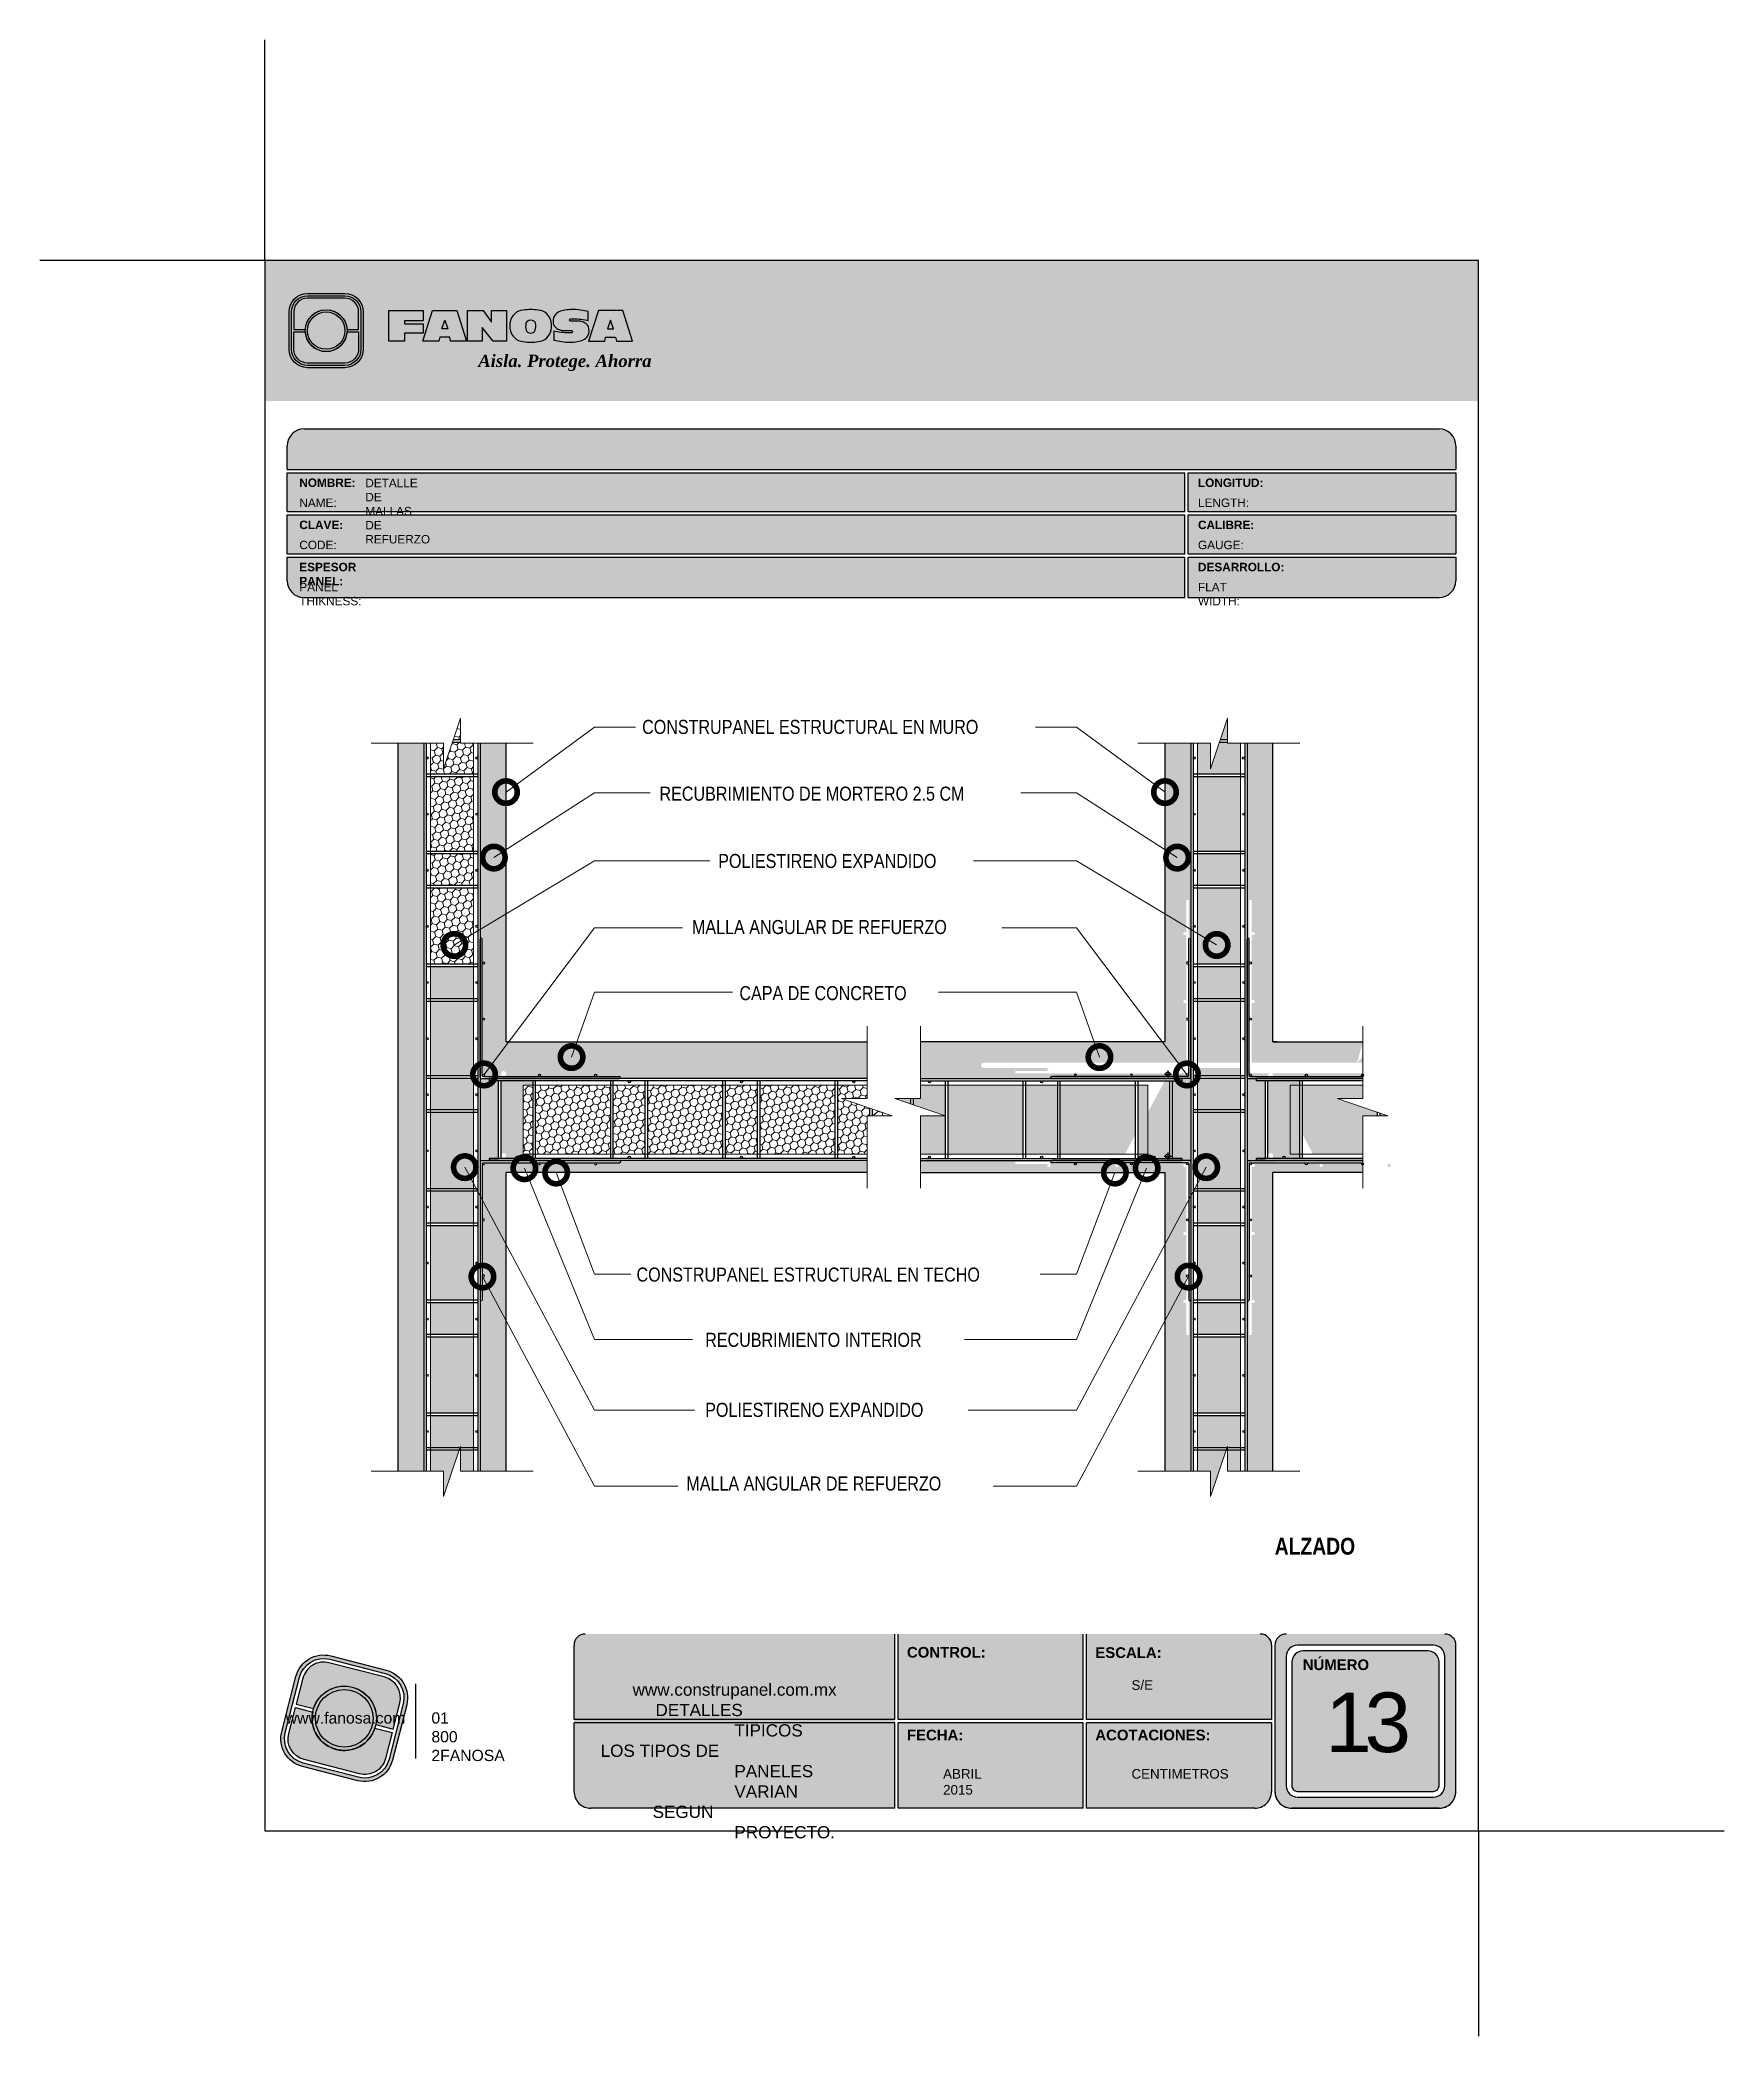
# Model space of a CAD drawing. Header units: millimetres. Extents: x 0 to 30, y 0 to 35.5.
import ezdxf

# ---------------------------------------------------------------- set-up
doc = ezdxf.new("R2010")
doc.units = ezdxf.units.MM
doc.linetypes.add('CONTINUA', pattern=[0])
doc.linetypes.add('DASHED2', pattern=[9.524999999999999, 6.35, -3.175])
for name, color, linetype, lineweight in [('CONSTRUPANEL', 170, 'Continuous', 20), ('hatch', 252, 'Continuous', 0), ('LAMINA ACCESORIOS', 1, 'Continuous', 30), ('TEXTO', 7, 'DASHED2', 0), ('TEXTO CUADRO DATOS', 251, 'Continuous', 0)]:
    doc.layers.add(name, color=color, linetype=linetype, lineweight=lineweight)
doc.styles.add('Erika', font='techl___.ttf', dxfattribs={"height": 0.25})
doc.styles.get("Standard").update_dxf_attribs({"font": 'arial.ttf'})
doc.dimstyles.new('Erika', dxfattribs={"dimtxt": 0.25, "dimasz": 0.8, "dimexe": 0.5, "dimexo": 0.5, "dimgap": 0, "dimtad": 0, "dimlfac": 0.1, "dimzin": 1, "dimdsep": 46, "dimtxsty": 'Erika', "dimblk": 'DOTSMALL', "dimcen": 2.5, "dimse1": 1, "dimse2": 1, "dimclrd": 252, "dimclre": 252, "dimclrt": 256, "dimadec": 0, "dimazin": 0, "dimtfac": 1, "dimtmove": 0, "dimatfit": 3, "dimldrblk": 'DOTSMALL', "dimfxl": 1, "dimlwd": 0, "dimlwe": 0, "dimarcsym": 0})
pattern_1 = [(105, (-315.6501337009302, -2239.988923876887), (-0.09797958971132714, 0.09797958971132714), [0.08000000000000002, -0.16]), (225, (-315.6501337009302, -2239.988923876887), (-0.03586301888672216, -0.1338426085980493), [0.08000000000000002, -0.16]), (165, (-315.6501337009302, -2239.988923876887), (-0.1338426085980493, -0.03586301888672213), [-0.16, 0.08000000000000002])]
pattern_2 = [(105, (-328.3302144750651, -2239.988923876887), (-0.09797958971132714, 0.09797958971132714), [0.08000000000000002, -0.16]), (225, (-328.3302144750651, -2239.988923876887), (-0.03586301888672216, -0.1338426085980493), [0.08000000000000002, -0.16]), (165, (-328.3302144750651, -2239.988923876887), (-0.1338426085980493, -0.03586301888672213), [-0.16, 0.08000000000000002])]

msp = doc.modelspace()

# ---------------------------------------------------------------- texts
at = {"layer": 'TEXTO', "linetype": 'ByBlock', "lineweight": 0, "attachment_point": 1, "style": 'Erika'}
for s, insert, char_height in [('CONSTRUPANEL ESTRUCTURAL EN MURO', (10.71214936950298, 23.41657147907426), 0.25), ('RECUBRIMIENTO DE MORTERO 2.5 CM', (11.02130636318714, 22.22910389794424), 0.25), ('POLIESTIRENO EXPANDIDO', (12.0651587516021, 21.03159261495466), 0.25), ('MALLA ANGULAR DE REFUERZO', (11.59820101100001, 19.85629502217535), 0.25), ('CAPA DE CONCRETO ', (12.4426113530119, 18.68082238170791), 0.25), ('CONSTRUPANEL ESTRUCTURAL EN TECHO', (10.61241189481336, 13.67296921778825), 0.25), ('RECUBRIMIENTO INTERIOR', (11.83380131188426, 12.51209585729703), 0.25), ('POLIESTIRENO EXPANDIDO', (11.83380131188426, 11.26643107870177), 0.25), ('MALLA ANGULAR DE REFUERZO', (11.49853066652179, 9.955772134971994), 0.25), ('{\\fTechnicLite|b1|i0|c2|p2;ALZADO}', (21.96502331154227, 8.864687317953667), 0.3)]:
    msp.add_mtext(s, dxfattribs=dict(at, insert=insert, char_height=char_height))
at = {"layer": 'TEXTO CUADRO DATOS', "attachment_point": 1}
for s, insert, char_height, width in [('{\\fArial|b1|i0|c0|p34;NOMBRE:}', (4.614232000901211, 27.71127033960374), 0.15, 0.003231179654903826), ('{\\fArial|b0|i0|c0|p34;DETALLE DE MALLAS DE REFUERZO}', (5.788282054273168, 27.70615437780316), 0.15, 0.003231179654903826), ('{\\fArial|b1|i0|c0|p34;LONGITUD:}', (20.60001200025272, 27.71127033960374), 0.15, 0.003231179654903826), ('{\\fArial|b0|i0|c0|p34;NAME:}', (4.614232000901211, 27.35459726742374), 0.15, 0.003231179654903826), ('{\\fArial|b0|i0|c0|p34;LENGTH:}', (20.60001200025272, 27.35459726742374), 0.15, 0.003231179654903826), ('{\\fArial|b1|i0|c0|p34;CLAVE:}', (4.614232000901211, 26.96127033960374), 0.15, 0.003231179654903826), ('{\\fArial|b1|i0|c0|p34;CALIBRE:}', (20.60001200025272, 26.96127033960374), 0.15, 0.003231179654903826), ('{\\fArial|b0|i0|c0|p34;CODE:}', (4.614232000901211, 26.60459726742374), 0.15, 0.003231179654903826), ('{\\fArial|b0|i0|c0|p34;GAUGE:}', (20.60001200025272, 26.60459726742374), 0.15, 0.003231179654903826), ('{\\fArial|b1|i0|c0|p34;ESPESOR PANEL:}', (4.614232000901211, 26.21127033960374), 0.15, 0.003231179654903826), ('{\\fArial|b1|i0|c0|p34;DESARROLLO:}', (20.60001200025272, 26.21127033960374), 0.15, 0.003231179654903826), ('{\\fArial|b0|i0|c0|p34;PANEL THIKNESS:}', (4.614232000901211, 25.85459726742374), 0.15, 0.003231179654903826), ('{\\fArial|b0|i0|c0|p34;FLAT WIDTH:}', (20.60001200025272, 25.85459726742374), 0.15, 0.003231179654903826), ('{\\fArial|b1|i0|c0|p34;CONTROL:}', (15.42291591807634, 6.923074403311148), 0.19, 0.003231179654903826), ('{\\fArial|b1|i0|c0|p34;ESCALA:}', (18.77387531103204, 6.917617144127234), 0.19, 0.003231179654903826), ('{\\fArial|b1|i0|c0|p34;NÚMERO}', (22.46410878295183, 6.701615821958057), 0.19, 0.003231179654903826), ('\\pi-1.8111;www.construpanel.com.mx\\P\\pi-1.4048;DETALLES TIPICOS\\P\\pi-2.3799;LOS TIPOS DE PANELES VARIAN\\P\\pi-1.4548;SEGUN PROYECTO.', (12.35393715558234, 6.272603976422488), 0.2174175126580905, 0.003697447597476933), ('{\\fArial|b0|i0|c0|p34;S/E}', (19.4173803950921, 6.330398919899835), 0.17, 0.003231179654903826), ('\\pi-0.54384;{\\T0.75;13}', (23.40803919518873, 6.112183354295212), 1.060422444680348, 0.00456855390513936), ('{\\fArial|b1|i0|c0|p34;FECHA:}', (15.42291591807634, 5.451270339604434), 0.19, 0.003231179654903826), ('{\\fArial|b1|i0|c0|p34;ACOTACIONES:}', (18.77387531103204, 5.451270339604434), 0.19, 0.003231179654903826), ('{\\fArial|b0|i0|c0|p34;ABRIL 2015}', (16.06642100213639, 4.750398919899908), 0.17, 0.003231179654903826), ('{\\fArial|b0|i0|c0|p34;CENTIMETROS}', (19.4173803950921, 4.750398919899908), 0.17, 0.003231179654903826)]:
    msp.add_mtext(s, dxfattribs=dict(at, insert=insert, char_height=char_height, width=width))

# ---------------------------------------------------------------- blocks, each defined once
blk = doc.blocks.new('A$C4B287B9D')
for p, q in [((-1.956624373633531e-08, 0.1249999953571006), (-1.956624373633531e-08, 16.1249999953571)), ((0.2499999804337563, 0.3749999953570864), (0.2499999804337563, 16.1249999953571)), ((0.3749999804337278, 0.2499999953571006), (16.12499998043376, 0.2499999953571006)), ((0.1249999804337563, -4.642885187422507e-09), (16.12499998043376, -4.642899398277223e-09))]:
    blk.add_line(p, q)
for centre in [(0.3749999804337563, 13.37499999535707), (0.3749999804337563, 6.874999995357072), (0.3749999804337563, 0.3749999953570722), (6.874999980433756, 0.3749999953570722), (13.37499998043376, 0.3749999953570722)]:
    blk.add_circle(centre, 0.125)
for centre, start, end in [((0.1249999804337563, 16.1249999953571), 0, 180), ((0.1249999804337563, 0.1249999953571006), 180, 270), ((0.3749999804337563, 0.3749999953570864), 180, 270), ((16.12499998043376, 0.1249999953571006), 270, 90)]:
    blk.add_arc(centre, 0.125, start, end)
blk = doc.blocks.new('_DotSmall')
at = {"color": 0, "linetype": 'ByBlock', "const_width": 0.5}
blk.add_lwpolyline([(-0.0625, 0, 1), (0.0625, 0, 1)], format="xyb", close=True, dxfattribs=at)
blk = doc.blocks.new('LOGO GRIS')
at = {"true_color": 0xe3e3e3}
h = blk.add_hatch(color=254, dxfattribs=at)
edge = h.paths.add_edge_path()
edge.add_arc((2075.55300328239, 279.2979295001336), 0.508199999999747, 255.6007667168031, 345.6007667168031, ccw=False)
edge.add_line((2075.426625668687, 278.8056938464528), (2074.442154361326, 279.0584490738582))
edge.add_arc((2074.568531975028, 279.5506847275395), 0.5082000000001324, 165.6007667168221, 255.6007667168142, ccw=False)
edge.add_line((2074.076296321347, 279.6770623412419), (2074.329051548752, 280.661533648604))
edge.add_arc((2074.821287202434, 280.535156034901), 0.508200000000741, 75.60076671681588, 165.6007667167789, ccw=False)
edge.add_line((2074.947664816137, 281.0273916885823), (2075.932136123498, 280.7746364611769))
edge.add_arc((2075.805758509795, 280.2824008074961), 0.5081999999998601, -14.399233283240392, 75.60076671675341, ccw=False)
edge.add_line((2076.297994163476, 280.1560231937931), (2076.045238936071, 279.1715518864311))
edge = h.paths.add_edge_path(flags=16)
edge.add_arc((2075.55300328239, 279.2979295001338), 0.4446749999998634, 255.6007667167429, 345.6007667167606, ccw=False)
edge.add_line((2075.4424228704, 278.867223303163), (2074.457951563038, 279.1199785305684))
edge.add_arc((2074.568531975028, 279.5506847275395), 0.4446750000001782, 165.6007667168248, 255.60076671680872, ccw=False)
edge.add_line((2074.137825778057, 279.6612651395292), (2074.390581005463, 280.6457364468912))
edge.add_arc((2074.821287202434, 280.5351560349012), 0.4446750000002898, 75.60076671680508, 165.6007667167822, ccw=False)
edge.add_line((2074.931867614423, 280.9658622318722), (2075.916338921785, 280.7131070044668))
edge.add_arc((2075.805758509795, 280.2824008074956), 0.4446750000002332, -14.399233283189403, 75.60076671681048, ccw=False)
edge.add_line((2076.236464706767, 280.1718203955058), (2075.983709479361, 279.1873490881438))
h = blk.add_hatch(color=254, dxfattribs=at)
edge = h.paths.add_edge_path()
edge.add_line((2076.05645623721, 279.7261466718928), (2076.174935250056, 280.1876175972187))
edge.add_arc((2075.805758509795, 280.2824008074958), 0.3811499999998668, 345.60076671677, 435.6007667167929)
edge.add_line((2075.900541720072, 280.6515775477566), (2074.916070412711, 280.9043327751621))
edge.add_arc((2074.821287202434, 280.5351560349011), 0.3811500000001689, 75.6007667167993, 165.6007667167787)
edge.add_line((2074.452110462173, 280.6299392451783), (2074.333631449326, 280.1684683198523))
edge.add_line((2074.333631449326, 280.1684683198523), (2074.642133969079, 280.0892627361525))
edge.add_arc((2075.187145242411, 279.9165427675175), 0.5717249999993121, -11.21449474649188, 162.4160281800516, ccw=False)
edge.add_line((2075.747953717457, 279.8053522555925), (2076.05645623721, 279.7261466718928))
h = blk.add_hatch(color=254, dxfattribs=at)
h.paths.add_polyline_path([(2074.615420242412, 279.9165427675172, 1), (2075.758870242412, 279.9165427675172, 1)])
h.paths.add_polyline_path([(2075.699701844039, 279.9165427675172, -1), (2074.674588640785, 279.9165427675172, -1)], flags=16)
h = blk.add_hatch(color=252)
h.set_gradient(color1=(132, 132, 132), rotation=70.00000000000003, tint=1, name='SPHERICAL')
h.paths.add_polyline_path([(2075.699701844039, 279.9165427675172, 1), (2074.674588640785, 279.9165427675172, 1)])
h = blk.add_hatch(color=254, dxfattribs=at)
edge = h.paths.add_edge_path()
edge.add_arc((2075.187145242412, 279.9165427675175), 0.5717250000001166, 168.7855052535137, 342.4160281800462)
edge.add_line((2075.732156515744, 279.7438227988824), (2076.040659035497, 279.6646172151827))
edge.add_line((2076.040659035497, 279.6646172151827), (2075.922180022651, 279.2031462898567))
edge.add_arc((2075.55300328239, 279.2979295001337), 0.3811499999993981, 255.6007667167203, 345.60076671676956, ccw=False)
edge.add_line((2075.458220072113, 278.9287527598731), (2074.473748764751, 279.1815079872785))
edge.add_arc((2074.568531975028, 279.5506847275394), 0.3811500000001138, 165.6007667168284, 255.60076671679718, ccw=False)
edge.add_line((2074.199355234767, 279.6454679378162), (2074.317834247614, 280.1069388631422))
edge.add_line((2074.317834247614, 280.1069388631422), (2074.626336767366, 280.0277332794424))
at = {"color": 254, "true_color": 0xe3e3e3}
for points in [[(2076.045238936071, 279.1715518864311, -0.414213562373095), (2075.426625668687, 278.8056938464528), (2074.442154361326, 279.0584490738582, -0.414213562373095), (2074.076296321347, 279.6770623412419), (2074.329051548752, 280.661533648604, -0.414213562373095), (2074.947664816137, 281.0273916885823), (2075.932136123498, 280.7746364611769, -0.4142135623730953), (2076.297994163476, 280.1560231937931)], [(2075.983709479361, 279.1873490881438, -0.4142135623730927), (2075.4424228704, 278.867223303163), (2074.457951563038, 279.1199785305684, -0.4142135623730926), (2074.137825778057, 279.6612651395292), (2074.390581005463, 280.6457364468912, -0.414213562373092), (2074.931867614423, 280.9658622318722), (2075.916338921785, 280.7131070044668, -0.4142135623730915), (2076.236464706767, 280.1718203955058)], [(2076.05645623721, 279.7261466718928), (2076.174935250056, 280.1876175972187, 0.414213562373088), (2075.900541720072, 280.6515775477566), (2074.916070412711, 280.9043327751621, 0.4142135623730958), (2074.452110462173, 280.6299392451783), (2074.333631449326, 280.1684683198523), (2074.642133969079, 280.0892627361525, -0.9459053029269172), (2075.747953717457, 279.8053522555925)], [(2074.626336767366, 280.0277332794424, 0.9459053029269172), (2075.732156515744, 279.7438227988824), (2076.040659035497, 279.6646172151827), (2075.922180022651, 279.2031462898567, -0.4142135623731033), (2075.458220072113, 278.9287527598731), (2074.473748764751, 279.1815079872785, -0.414213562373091), (2074.199355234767, 279.6454679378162), (2074.317834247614, 280.1069388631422)]]:
    blk.add_lwpolyline(points, format="xyb", close=True, dxfattribs=at)
for radius in [0.5717249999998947, 0.5125566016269]:
    blk.add_circle((2075.187145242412, 279.9165427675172), radius, dxfattribs=at)
blk = doc.blocks.new('FANOSA')
at = {"color": 253, "true_color": 0xb3b3b3, "const_width": 0.02}
blk.add_lwpolyline([(365.3181968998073, 247.9798347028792), (365.3181968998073, 246.6427006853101)], dxfattribs=at)
at = {"color": 254}
blk.add_blockref('LOGO GRIS', (-1711.138939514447, -32.55437656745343), dxfattribs=at)
at = {"layer": 'TEXTO CUADRO DATOS', "char_height": 0.2, "width": 0.003231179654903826, "attachment_point": 1}
for s, insert in [('{\\fArial|b0|i0|c0|p34;www.fanosa.com}', (363.0082168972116, 247.4682254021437)), ('{\\fArial|b0|i0|c0|p34;01 800 2FANOSA}', (365.5993370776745, 247.4682254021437))]:
    blk.add_mtext(s, dxfattribs=dict(at, insert=insert))
blk = doc.blocks.new('LOGO 1')
h = blk.add_hatch(color=7)
h.set_gradient(color1=(255, 255, 255), color2=(0, 0, 255), rotation=180, tint=1)
h.paths.add_polyline_path([(362.633524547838, 273.3012676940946), (362.633524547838, 270.8012676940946), (384.2235245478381, 270.8012676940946), (384.2235245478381, 273.3012676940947)])
at = {"true_color": 0xffffff}
h = blk.add_hatch(color=7, dxfattribs=at)
edge = h.paths.add_edge_path()
edge.add_arc((364.057378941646, 271.7212676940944), 0.3299999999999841, -89.99999999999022, 9.890754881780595e-12, ccw=False)
edge.add_line((364.0573789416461, 271.3912676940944), (363.3973789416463, 271.3912676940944))
edge.add_arc((363.3973789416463, 271.7212676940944), 0.3299999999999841, 179.9999999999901, 269.9999999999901, ccw=False)
edge.add_line((363.0673789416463, 271.7212676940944), (363.0673789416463, 272.3812676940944))
edge.add_arc((363.3973789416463, 272.3812676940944), 0.3299999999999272, 90, 180, ccw=False)
edge.add_line((363.3973789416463, 272.7112676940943), (364.0573789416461, 272.7112676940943))
edge.add_arc((364.0573789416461, 272.3812676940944), 0.3299999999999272, 0, 90, ccw=False)
edge.add_line((364.387378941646, 272.3812676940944), (364.387378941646, 271.7212676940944))
edge = h.paths.add_edge_path(flags=16)
edge.add_arc((364.0573789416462, 271.7212676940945), 0.2887500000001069, 269.9999999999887, 359.9999999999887, ccw=False)
edge.add_line((364.0573789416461, 271.4325176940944), (363.3973789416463, 271.4325176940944))
edge.add_arc((363.3973789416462, 271.7212676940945), 0.2887500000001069, 180.0000000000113, 270.0000000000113, ccw=False)
edge.add_line((363.1086289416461, 271.7212676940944), (363.1086289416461, 272.3812676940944))
edge.add_arc((363.3973789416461, 272.3812676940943), 0.28875000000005, 89.99999999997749, 179.9999999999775, ccw=False)
edge.add_line((363.3973789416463, 272.6700176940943), (364.0573789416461, 272.6700176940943))
edge.add_arc((364.0573789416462, 272.3812676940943), 0.28875000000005, 2.262368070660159e-11, 90.00000000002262, ccw=False)
edge.add_line((364.3461289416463, 272.3812676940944), (364.3461289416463, 271.7212676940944))
for color, points in [(30, [(364.0980555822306, 272.0718926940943), (364.3048789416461, 272.0718926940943), (364.3048789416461, 272.3812676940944, 0.4142135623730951), (364.0573789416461, 272.6287676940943), (363.3973789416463, 272.6287676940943, 0.4142135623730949), (363.1498789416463, 272.3812676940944), (363.1498789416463, 272.0718926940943), (363.3567023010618, 272.0718926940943, -0.9459053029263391)]), (170, [(364.3048789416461, 271.7212676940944), (364.3048789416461, 272.0306426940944), (364.0980555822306, 272.0306426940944, -0.9459053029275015), (363.3567023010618, 272.0306426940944), (363.1498789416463, 272.0306426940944), (363.1498789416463, 271.7212676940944, 0.4142135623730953), (363.3973789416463, 271.4737676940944), (364.057378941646, 271.4737676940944, 0.4142135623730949)])]:
    blk.add_hatch(color=color).paths.add_polyline_path(points)
h = blk.add_hatch(color=7, dxfattribs=at)
h.paths.add_polyline_path([(363.3561289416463, 272.0512676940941, 1), (364.0986289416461, 272.0512676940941, 1)])
h.paths.add_polyline_path([(364.0602079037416, 272.0512676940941, -1), (363.3945499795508, 272.0512676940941, -1)], flags=16)
blk.add_hatch(color=7, dxfattribs=at).paths.add_polyline_path([(364.8420585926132, 272.4104305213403), (365.4501879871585, 272.4104305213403), (365.4501879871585, 272.2247109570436), (365.119665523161, 272.2247109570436), (365.119665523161, 272.1719110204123), (365.4501879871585, 272.1719110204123), (365.4501879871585, 272.00471122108), (365.119665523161, 272.00471122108), (365.119665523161, 271.8609844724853), (364.8420585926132, 271.8609844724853)])
h = blk.add_hatch(color=7, dxfattribs=at)
h.paths.add_polyline_path([(365.620750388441, 272.4104305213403), (365.4485062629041, 271.8609844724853), (365.7332546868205, 271.8609844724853), (365.7479187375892, 271.934277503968), (365.9266795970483, 271.934277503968), (365.9413436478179, 271.8609844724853), (366.2260920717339, 271.8609844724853), (366.0538479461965, 272.4104305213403)])
h.paths.add_polyline_path([(365.837299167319, 272.2366800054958), (365.8906148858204, 272.0814774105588), (365.7839834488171, 272.0814774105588)], flags=16)
h = blk.add_hatch(color=7, dxfattribs=at)
h.paths.add_polyline_path([(366.9358659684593, 272.4104305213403), (366.6709453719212, 272.4104305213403), (366.6709453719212, 272.1991139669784), (366.5221127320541, 272.4104305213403), (366.2395855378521, 272.4104305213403), (366.2395855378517, 271.8609844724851), (366.5045061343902, 271.8609844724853), (366.5045061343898, 272.1071001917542), (366.6947223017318, 271.8609844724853), (366.9358659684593, 271.8609844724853)])
h.paths.add_polyline_path([(367.4970415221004, 272.4140725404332, 0.09403921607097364), (367.2339520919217, 272.4140725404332, 0.3497782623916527), (367.0006865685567, 272.2074327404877, 0.09737279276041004), (367.0006865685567, 272.0639822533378, 0.3497782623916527), (367.2339520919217, 271.8573424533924, 0.09403921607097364), (367.4970415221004, 271.8573424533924, 0.3497782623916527), (367.7303070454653, 272.0639822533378, 0.09737279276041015), (367.7303070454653, 272.2074327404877, 0.3497782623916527)])
h.paths.add_polyline_path([(367.2999959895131, 272.2148320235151, -0.3799377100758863), (367.4309976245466, 272.2148320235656, -0.158874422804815), (367.4503779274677, 272.1817168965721, -0.1263576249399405), (367.44577155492, 272.0572845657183, -0.2142742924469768), (367.4126854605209, 272.0188340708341, -0.2226123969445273), (367.318308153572, 272.0188340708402, -0.2142742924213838), (367.2852220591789, 272.0572845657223, -0.1263576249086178), (367.2806156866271, 272.1817168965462, -0.1588744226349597)], flags=16)
h.paths.add_polyline_path([(368.0775589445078, 272.2601931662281), (368.1276424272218, 272.2601931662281, -0.05869489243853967), (368.3904870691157, 272.2278050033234), (368.3904870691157, 272.3881713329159, 0.06395994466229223), (368.1046346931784, 272.4264429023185, 0.04691611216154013), (367.9730899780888, 272.4140725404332, 0.2229690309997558), (367.7857619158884, 272.3139728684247, 0.1654172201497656), (367.7667124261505, 272.182419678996, 0.1952229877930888), (367.8161538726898, 272.1004656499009, 0.07724634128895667), (367.887655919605, 272.0635888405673, 0.08066867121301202), (367.9607834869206, 272.0517133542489), (368.0895714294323, 272.0517133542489, -1), (368.0895714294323, 272.0112218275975), (368.0394879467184, 272.0112218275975, -0.05869489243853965), (367.7766433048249, 272.0436099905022), (367.7766433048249, 271.8832436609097, 0.0639599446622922), (368.0624956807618, 271.8449720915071, 0.04691611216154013), (368.1940403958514, 271.8573424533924, 0.2229690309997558), (368.3813684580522, 271.9574421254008, 0.2091142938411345), (368.391184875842, 272.1225548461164, 0.1301021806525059), (368.3636451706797, 272.1610969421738, 0.09267767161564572), (368.2794744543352, 272.2078261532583, 0.08066867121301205), (368.2063468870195, 272.2197016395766), (368.0775589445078, 272.2197016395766, -1)])
h.paths.add_polyline_path([(369.0017330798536, 272.4104305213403), (368.5686355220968, 272.4104305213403), (368.3963913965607, 271.8609844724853), (368.6811398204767, 271.8609844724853), (368.6958038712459, 271.934277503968), (368.8745647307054, 271.934277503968), (368.8892287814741, 271.8609844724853), (369.1739772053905, 271.8609844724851)])
h.paths.add_polyline_path([(368.7851843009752, 272.2366800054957), (368.8385000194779, 272.0814774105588), (368.7318685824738, 272.0814774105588)], flags=16)
h = blk.add_hatch(color=252)
h.set_gradient(color1=(132, 132, 132), rotation=70.00000000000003, tint=1, name='SPHERICAL')
h.paths.add_polyline_path([(364.0602079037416, 272.0512676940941, 1), (363.3945499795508, 272.0512676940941, 1)])
at = {"color": 7, "true_color": 0xffffff}
for points in [[(364.387378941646, 271.7212676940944, -0.414213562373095), (364.0573789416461, 271.3912676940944), (363.3973789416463, 271.3912676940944, -0.414213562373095), (363.0673789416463, 271.7212676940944), (363.0673789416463, 272.3812676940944, -0.414213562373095), (363.3973789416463, 272.7112676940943), (364.0573789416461, 272.7112676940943, -0.4142135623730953), (364.387378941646, 272.3812676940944)], [(364.3461289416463, 271.7212676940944, -0.4142135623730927), (364.0573789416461, 271.4325176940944), (363.3973789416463, 271.4325176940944, -0.4142135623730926), (363.1086289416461, 271.7212676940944), (363.1086289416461, 272.3812676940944, -0.414213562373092), (363.3973789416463, 272.6700176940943), (364.0573789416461, 272.6700176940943, -0.4142135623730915), (364.3461289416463, 272.3812676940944)], [(367.7303070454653, 272.2074327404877, 0.3497782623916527), (367.4970415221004, 272.4140725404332, 0.09403921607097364), (367.2339520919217, 272.4140725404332, 0.3497782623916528), (367.0006865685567, 272.2074327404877, 0.09737279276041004), (367.0006865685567, 272.0639822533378, 0.3497782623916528), (367.2339520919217, 271.8573424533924, 0.09403921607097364), (367.4970415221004, 271.8573424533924, 0.3497782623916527), (367.7303070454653, 272.0639822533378, 0.09737279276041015)], [(368.3637508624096, 272.1610094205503, 0.09280978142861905), (368.2794744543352, 272.2078261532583, 0.08066867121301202), (368.2063468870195, 272.2197016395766), (368.0775589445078, 272.2197016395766, -0.9999999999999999), (368.0775589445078, 272.2601931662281), (368.1276424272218, 272.2601931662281, -0.05869489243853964), (368.3904870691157, 272.2278050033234), (368.3904870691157, 272.3881713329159, 0.06395994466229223), (368.1046346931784, 272.4264429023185, 0.04691611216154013), (367.9730899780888, 272.4140725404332, 0.2229690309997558), (367.7857619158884, 272.3139728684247, 0.1654172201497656), (367.7667124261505, 272.182419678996, 0.1952229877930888), (367.8161538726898, 272.1004656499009, 0.07724634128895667), (367.887655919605, 272.0635888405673, 0.08066867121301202), (367.9607834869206, 272.0517133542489), (368.0895714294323, 272.0517133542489, -0.9999999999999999), (368.0895714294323, 272.0112218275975), (368.0394879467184, 272.0112218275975, -0.05869489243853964), (367.7766433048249, 272.0436099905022), (367.7766433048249, 271.8832436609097, 0.06395994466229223), (368.0624956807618, 271.8449720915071, 0.04691611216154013), (368.1940403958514, 271.8573424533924, 0.2229690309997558), (368.3813684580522, 271.9574421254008, 0.2091142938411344), (368.391184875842, 272.1225548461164, 0.1341802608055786)], [(367.2852220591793, 272.0572845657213, 0.2142742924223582), (367.318308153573, 272.0188340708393, 0.2226123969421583), (367.4126854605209, 272.0188340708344, 0.2142742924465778), (367.44577155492, 272.0572845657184, 0.1263576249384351), (367.4503779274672, 272.1817168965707, 0.1588744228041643), (367.4309976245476, 272.2148320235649, 0.379937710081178), (367.2999959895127, 272.2148320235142, 0.1588744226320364), (367.2806156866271, 272.1817168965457, 0.1263576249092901)]]:
    blk.add_lwpolyline(points, format="xyb", close=True, dxfattribs=at)
at = {"color": 30}
blk.add_lwpolyline([(364.3048789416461, 272.0718926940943), (364.3048789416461, 272.3812676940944, 0.414213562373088), (364.0573789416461, 272.6287676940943), (363.3973789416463, 272.6287676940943, 0.4142135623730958), (363.1498789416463, 272.3812676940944), (363.1498789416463, 272.0718926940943), (363.3567023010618, 272.0718926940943, -0.9459053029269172), (364.0980555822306, 272.0718926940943)], format="xyb", close=True, dxfattribs=at)
at = {"color": 7, "true_color": 0xffffff}
for points in [[(364.8420585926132, 272.4104305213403), (365.4501879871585, 272.4104305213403), (365.4501879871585, 272.2247109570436), (365.119665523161, 272.2247109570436), (365.119665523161, 272.1719110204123), (365.4501879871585, 272.1719110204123), (365.4501879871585, 272.00471122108), (365.119665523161, 272.00471122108), (365.119665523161, 271.8609844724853), (364.8420585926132, 271.8609844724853)], [(365.7332546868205, 271.8609844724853), (365.4485062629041, 271.8609844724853), (365.620750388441, 272.4104305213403), (366.0538479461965, 272.4104305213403), (366.2260920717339, 271.8609844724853), (365.9413436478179, 271.8609844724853), (365.9266795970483, 271.934277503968), (365.7479187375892, 271.934277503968)], [(366.5045061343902, 272.1071001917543), (366.5045061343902, 271.8609844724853), (366.2395855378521, 271.8609844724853), (366.2395855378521, 272.4104305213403), (366.5221127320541, 272.4104305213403), (366.6709453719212, 272.1991139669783), (366.6709453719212, 272.4104305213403), (366.9358659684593, 272.4104305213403), (366.9358659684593, 271.8609844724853), (366.6947223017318, 271.8609844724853)], [(368.8745647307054, 271.934277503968), (368.8892287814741, 271.8609844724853), (369.1739772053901, 271.8609844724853), (369.0017330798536, 272.4104305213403), (368.5686355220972, 272.4104305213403), (368.3963913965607, 271.8609844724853), (368.6811398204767, 271.8609844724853), (368.6958038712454, 271.934277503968)], [(365.7839834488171, 272.0814774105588), (365.837299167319, 272.2366800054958), (365.8906148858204, 272.0814774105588)], [(368.8385000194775, 272.0814774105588), (368.7851843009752, 272.2366800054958), (368.7318685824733, 272.0814774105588)]]:
    blk.add_lwpolyline(points, close=True, dxfattribs=at)
at = {"color": 170}
blk.add_lwpolyline([(363.3567023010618, 272.0306426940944, 0.9459053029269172), (364.0980555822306, 272.0306426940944), (364.3048789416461, 272.0306426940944), (364.3048789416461, 271.7212676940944, -0.4142135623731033), (364.0573789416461, 271.4737676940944), (363.3973789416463, 271.4737676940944, -0.414213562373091), (363.1498789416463, 271.7212676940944), (363.1498789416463, 272.0306426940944)], format="xyb", close=True, dxfattribs=at)
at = {"color": 7, "true_color": 0xffffff}
for radius in [0.3712499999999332, 0.332828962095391]:
    blk.add_circle((363.7273789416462, 272.0512676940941), radius, dxfattribs=at)
at = {"color": 254, "insert": (366.4315877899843, 271.623287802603), "char_height": 0.22, "width": 5.448476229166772, "attachment_point": 1}
blk.add_mtext('{\\fBookman Old Style|b1|i1|c0|p18;\\C255;\\c16777215;Aisla. Protege. Ahorra}', dxfattribs=at)

# ---------------------------------------------------------------- hatches: boundary and pattern name
at = {"true_color": 0xb3b3b3}
for points in [[(25.18822999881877, 27.87273601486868), (25.1882299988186, 28.2927360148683, 0.4142135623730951), (24.88822999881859, 28.59273601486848), (4.698229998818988, 28.59273601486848, 0.4142135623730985), (4.398229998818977, 28.29273601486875), (4.398229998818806, 27.87273601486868)], [(15.20691391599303, 4.052736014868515), (15.20691391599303, 5.632736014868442), (15.20691391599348, 7.152736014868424), (9.700960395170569, 7.152736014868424, 0.4142135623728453), (9.50096039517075, 6.952736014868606), (9.500960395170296, 5.632736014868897), (9.50096039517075, 4.352736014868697, 0.4142135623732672), (9.800960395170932, 4.052736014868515)]]:
    msp.add_hatch(color=253, dxfattribs=at).paths.add_polyline_path(points)
h = msp.add_hatch(color=253, dxfattribs=at)
h.paths.add_polyline_path([(4.398229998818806, 27.81273601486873), (4.398229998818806, 27.12273601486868), (20.36772147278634, 27.12273601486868), (20.3677214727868, 27.81273601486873)])
h.paths.add_polyline_path([(20.36772147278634, 26.37273601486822), (20.36772147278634, 27.06273601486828), (4.398229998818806, 27.06273601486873), (4.398229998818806, 26.37273601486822)])
h.paths.add_polyline_path([(20.3677214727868, 25.59273601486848), (20.36772147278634, 26.31273601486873), (4.398229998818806, 26.31273601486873), (4.398229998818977, 25.89273601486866, 0.4142135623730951), (4.698229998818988, 25.59273601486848)])
h.paths.add_polyline_path([(20.42772147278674, 26.31273601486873), (20.42772147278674, 25.59273601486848), (24.88822999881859, 25.59273601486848, 0.4142135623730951), (25.1882299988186, 25.89273601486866), (25.18822999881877, 26.31273601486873)])
h.paths.add_polyline_path([(20.42772147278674, 27.06273601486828), (20.42772147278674, 26.37273601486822), (25.18822999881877, 26.37273601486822), (25.18822999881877, 27.06273601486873)])
h.paths.add_polyline_path([(20.42772147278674, 27.81273601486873), (20.42772147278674, 27.12273601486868), (25.18822999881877, 27.12273601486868), (25.18822999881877, 27.81273601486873)])
h = msp.add_hatch(color=253, dxfattribs=at)
h.paths.add_polyline_path([(22.16883270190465, 7.152736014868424, 0.4142135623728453), (21.96883270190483, 6.952736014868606), (21.96883270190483, 4.352736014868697, 0.4142135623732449), (22.26883270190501, 4.052736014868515), (24.88822999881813, 4.052736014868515, 0.4142135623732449), (25.18822999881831, 4.352736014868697), (25.18822999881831, 6.952736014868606, 0.4142135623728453), (24.9882299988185, 7.152736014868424)])
h.paths.add_polyline_path([(24.98822999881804, 6.752736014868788), (24.98822999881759, 4.452736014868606, -0.4142135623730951), (24.78822999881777, 4.252736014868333), (22.36883270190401, 4.252736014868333, -0.4142135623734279), (22.16883270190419, 4.452736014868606), (22.16883270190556, 6.752736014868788, -0.4142135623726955), (22.36883270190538, 6.952736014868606), (24.78822999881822, 6.952736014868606, -0.4142135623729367)], flags=16)
h.paths.add_polyline_path([(24.88822999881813, 6.652736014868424), (24.88822999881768, 4.452736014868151, -0.4142135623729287), (24.78822999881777, 4.352736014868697), (22.36883270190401, 4.352736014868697, -0.4142135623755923), (22.2688327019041, 4.452736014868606), (22.26883270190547, 6.652736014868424, -0.4142135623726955), (22.46883270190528, 6.852736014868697), (24.68822999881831, 6.852736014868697, -0.4142135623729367)], flags=0)
h.paths.add_polyline_path([(22.87318319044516, 6.55939661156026), (24.17570706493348, 6.55939661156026), (24.17570706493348, 4.303257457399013), (22.87318319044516, 4.303257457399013)], flags=8)
h.paths.add_polyline_path([(22.41660878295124, 8.33816669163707), (23.66094029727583, 8.33816669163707), (23.66094029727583, 8.046686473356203), (22.41660878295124, 8.046686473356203)], flags=9)
h = msp.add_hatch(color=253, dxfattribs=at)
h.paths.add_polyline_path([(18.55787330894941, 5.632736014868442), (18.55787330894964, 7.152736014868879), (15.26691391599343, 7.152736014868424), (15.26691391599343, 5.632736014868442)])
h.paths.add_polyline_path([(18.55787330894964, 5.572736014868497), (15.26691391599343, 5.572736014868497), (15.26691391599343, 4.052736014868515), (18.55787330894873, 4.052736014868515)])
h.paths.add_polyline_path([(18.61787330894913, 5.572736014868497), (18.6178733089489, 4.052736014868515), (21.60883270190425, 4.052736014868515, 0.4142135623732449), (21.90883270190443, 4.352736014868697), (21.90883270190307, 5.572736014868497)])
h.paths.add_polyline_path([(18.61787330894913, 7.152736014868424), (18.61787330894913, 5.632736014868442), (21.90883270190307, 5.632736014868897), (21.90883270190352, 6.952736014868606, 0.414213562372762), (21.7088327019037, 7.152736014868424)])
at = {"layer": 'hatch', "lineweight": 0}
h = msp.add_hatch(dxfattribs=at)
h.set_pattern_fill('HONEY', color=256, scale=0.6400000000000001, angle=105, style=0)
h.set_pattern_definition(pattern_1)
h.paths.add_polyline_path([(6.946714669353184, 22.40792844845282), (6.946714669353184, 21.08312844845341), (7.714714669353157, 21.08312844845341), (7.714714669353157, 22.40792844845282)])
h.paths.add_polyline_path([(6.946714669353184, 21.03704844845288), (6.946714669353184, 20.47640844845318), (7.714714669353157, 20.47640844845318), (7.714714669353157, 21.03704844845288)])
h.paths.add_polyline_path([(6.946714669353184, 19.0748084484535), (7.714714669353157, 19.0748084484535), (7.714714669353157, 20.43032844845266), (6.946714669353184, 20.43032844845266)])
h.paths.add_polyline_path([(7.482309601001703, 23.44470984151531), (7.355169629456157, 23.06840844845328), (7.482309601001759, 23.06840844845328)])
h.paths.add_polyline_path([(7.714714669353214, 23.001078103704), (7.482309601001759, 23.001078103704), (7.482309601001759, 23.02232844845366), (7.339600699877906, 23.02232844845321), (7.179119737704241, 22.54734635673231), (7.179119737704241, 23.001078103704), (6.946714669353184, 23.001078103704), (6.946714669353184, 22.4540084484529), (7.714714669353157, 22.4540084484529)])
h = msp.add_hatch(dxfattribs=at)
h.set_pattern_fill('HONEY', color=256, scale=0.6400000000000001, angle=105, style=0)
h.set_pattern_definition(pattern_2)
h.paths.add_polyline_path([(20.58936420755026, 21.08312844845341), (21.35736420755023, 21.08312844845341), (21.35736420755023, 22.40792844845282), (20.58936420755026, 22.40792844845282)])
h.paths.add_polyline_path([(21.35736420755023, 20.47640844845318), (21.35736420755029, 21.03704844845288), (20.58936420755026, 21.03704844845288), (20.5893642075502, 20.47640844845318)])
h.paths.add_polyline_path([(20.58936420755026, 20.43032844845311), (20.5893642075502, 19.07480844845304), (21.35736420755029, 19.07480844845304), (21.35736420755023, 20.43032844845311)])
h.paths.add_polyline_path([(21.35736420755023, 18.46040844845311), (21.35736420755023, 19.02872844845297), (20.58936420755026, 19.02872844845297), (20.58936420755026, 18.46040844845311)])
h.paths.add_polyline_path([(21.35736420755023, 18.41432844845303), (20.58936420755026, 18.41432844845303), (20.58936420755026, 17.31731543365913), (21.35736420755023, 17.31731543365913)])
h.paths.add_polyline_path([(21.35736420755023, 17.08952844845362), (21.35736420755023, 17.22515543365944), (20.58936420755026, 17.22515543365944), (20.5893642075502, 17.08952844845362)])
h.paths.add_polyline_path([(21.35736420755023, 16.48280844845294), (21.35736420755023, 17.04344844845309), (20.58936420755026, 17.04344844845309), (20.58936420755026, 16.48280844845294)])
h.paths.add_polyline_path([(21.35736420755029, 16.43672844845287), (20.58936420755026, 16.43672844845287), (20.58936420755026, 15.0812084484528), (21.35736420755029, 15.0812084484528)])
h.paths.add_polyline_path([(21.35736420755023, 14.46680844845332), (21.35736420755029, 15.03512844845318), (20.58936420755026, 15.03512844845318), (20.58936420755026, 14.46680844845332)])
h.paths.add_polyline_path([(20.58936420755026, 13.09592844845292), (21.35736420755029, 13.09592844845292), (21.35736420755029, 14.42072844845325), (20.58936420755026, 14.42072844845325)])
h.paths.add_polyline_path([(21.35736420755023, 12.48920844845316), (21.35736420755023, 13.04984844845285), (20.58936420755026, 13.04984844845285), (20.58936420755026, 12.48920844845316)])
h.paths.add_polyline_path([(21.35736420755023, 12.44312844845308), (20.58936420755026, 12.44312844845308), (20.58936420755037, 11.08760844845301), (21.35736420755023, 11.08760844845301)])
h.paths.add_polyline_path([(20.58936420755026, 11.04152844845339), (20.58936420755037, 10.47320844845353), (21.35736420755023, 10.47320844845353), (21.35736420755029, 11.04152844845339)])
h.paths.add_polyline_path([(21.12495913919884, 10.427128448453), (21.12495913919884, 10.05167072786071), (21.35736420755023, 10.05167072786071), (21.35736420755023, 10.427128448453)])
h.paths.add_polyline_path([(20.82176927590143, 9.597938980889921), (21.10192536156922, 10.42712844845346), (20.58936420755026, 10.427128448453), (20.5893642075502, 10.05167072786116), (20.82176927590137, 10.05167072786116)])
h.paths.add_polyline_path([(21.12495913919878, 23.44470984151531), (20.99781916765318, 23.06840844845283), (21.12495913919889, 23.06840844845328)])
h.paths.add_polyline_path([(21.35736420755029, 23.001078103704), (21.12495913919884, 23.001078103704), (21.12495913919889, 23.02232844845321), (20.9822502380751, 23.02232844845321), (20.82176927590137, 22.54734635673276), (20.82176927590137, 23.001078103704), (20.5893642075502, 23.001078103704), (20.58936420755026, 22.4540084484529), (21.35736420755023, 22.4540084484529)])
at = {"layer": 'hatch', "linetype": 'Continuous', "lineweight": 0}
h = msp.add_hatch(dxfattribs=at)
h.set_pattern_fill('AR-CONC', color=256, scale=0.08000000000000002, angle=90, style=0)
h.set_pattern_definition([(140, (-315.6501337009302, -2239.988923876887), (0.05020170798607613, 0.5738081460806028), [0.06000000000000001, -0.6600000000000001]), (85.00000000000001, (-315.6501337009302, -2239.988923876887), (-0.6017537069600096, -0.1110010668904), [0.048, -0.528]), (190.45144446, (-315.6459502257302, -2239.941106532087), (-0.5515519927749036, 0.4628070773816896), [0.05099215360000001, -0.5609136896]), (136.1842, (-315.8101337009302, -2239.988923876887), (0.1324154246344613, 0.853793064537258), [0.08999999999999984, -0.9899999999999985]), (186.63563549, (-315.7990990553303, -2239.917774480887), (-0.7792948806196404, 0.7477295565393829), [0.07648827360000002, -0.841371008]), (81.18416399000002, (-315.8101337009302, -2239.988923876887), (-0.7792948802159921, 0.7477295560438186), [0.07200000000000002, -0.7920000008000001]), (111, (-315.7701337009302, -2239.908923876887), (0.3220951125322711, 0.4775256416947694), [0.06000000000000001, -0.6600000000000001]), (56.00000000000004, (-315.7701337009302, -2239.908923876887), (-0.5801200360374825, 0.1946522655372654), [0.048, -0.528]), (161.45144474, (-315.7432924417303, -2239.869130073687), (-0.2580249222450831, 0.6721779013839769), [0.05099215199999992, -0.5609136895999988]), (127.5, (-315.6501337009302, -2239.988923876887), (-0.2663150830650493, 0.009727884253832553), [0, -0.5216000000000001, 0, -0.536, 0, -0.5300000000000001]), (97.49999999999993, (-315.6501337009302, -2239.988923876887), (-0.3155293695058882, 0.2104556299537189), [0, -0.3056, 0, -0.5096, 0, -0.202]), (57.49999999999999, (-315.6501337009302, -2240.167323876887), (0.01804389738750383, 0.4270579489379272), [0, -0.1999999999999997, 0, -0.6239999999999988, 0, -0.8279999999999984]), (47.5, (-315.6501337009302, -2240.247323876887), (-0.08008398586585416, 0.466548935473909), [0, -0.26, 0, -0.4144, 0, -0.588])])
edge = h.paths.add_edge_path()
edge.add_line((8.290714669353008, 21.49573496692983), (7.82999146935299, 21.67137107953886))
edge.add_line((7.82999146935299, 21.67137107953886), (7.82999146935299, 19.51307810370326))
edge.add_arc((7.849191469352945, 19.51307810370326), 0.01919999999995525, 0, 180, ccw=False)
edge.add_line((7.8683914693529, 19.51307810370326), (7.8683914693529, 19.09067810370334))
edge.add_arc((7.887591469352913, 19.09067810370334), 0.01920000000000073, 0, 180, ccw=False)
edge.add_arc((7.887591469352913, 19.09067810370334), 0.0192000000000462, -180, 0, ccw=False)
edge.add_line((7.8683914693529, 19.09067810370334), (7.8683914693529, 18.09227810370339))
edge.add_arc((7.887591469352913, 18.09227810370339), 0.01920000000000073, 0, 180, ccw=False)
edge.add_arc((7.887591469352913, 18.09227810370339), 0.0192000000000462, -180, 0, ccw=False)
edge.add_line((7.8683914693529, 18.09227810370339), (7.8683914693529, 17.0938781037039))
edge.add_arc((7.887591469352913, 17.0938781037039), 0.01920000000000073, 0, 180, ccw=False)
edge.add_arc((7.887591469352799, 17.0938781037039), 0.01920000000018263, -89.99999999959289, 0, ccw=False)
edge.add_line((7.887591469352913, 17.07467810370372), (8.248717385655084, 17.07467810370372))
edge.add_arc((8.248717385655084, 17.12075810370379), 0.04608000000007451, 180, 270, ccw=False)
edge.add_arc((8.248717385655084, 17.12075810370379), 0.04608000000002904, 0, 180, ccw=False)
edge.add_arc((8.24871738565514, 17.12075810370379), 0.04607999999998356, -66.98639353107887, 0, ccw=False)
edge.add_line((8.266732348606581, 17.07834551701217), (8.26829010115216, 17.07467810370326))
edge.add_line((8.268290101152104, 17.07467810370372), (8.885991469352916, 17.07467810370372))
edge.add_arc((8.885991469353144, 17.0938781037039), 0.01920000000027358, 180, 269.99999999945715, ccw=False)
edge.add_arc((8.885991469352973, 17.0938781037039), 0.01920000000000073, 0, 180, ccw=False)
edge.add_arc((8.885991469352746, 17.0938781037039), 0.01920000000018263, -89.99999999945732, 0, ccw=False)
edge.add_line((8.885991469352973, 17.07467810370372), (9.884391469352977, 17.07467810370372))
edge.add_arc((9.884391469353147, 17.0938781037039), 0.01920000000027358, 180, 269.9999999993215, ccw=False)
edge.add_arc((9.884391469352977, 17.0938781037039), 0.01920000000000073, 0, 180, ccw=False)
edge.add_arc((9.884391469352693, 17.0938781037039), 0.0192000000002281, -89.99999999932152, 0, ccw=False)
edge.add_line((9.88439146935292, 17.07467810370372), (10.30679146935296, 17.07467810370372))
edge.add_arc((10.30679146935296, 17.05547810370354), 0.01919999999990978, -90, 90, ccw=False)
edge.add_line((10.30679146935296, 17.03627810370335), (14.71493761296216, 17.03627810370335))
edge.add_line((14.71493761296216, 17.03627810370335), (14.71493761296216, 17.68907810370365))
edge.add_line((14.71493761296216, 17.68907810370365), (8.290714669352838, 17.68907810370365))
edge.add_line((8.290714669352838, 17.68907810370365), (8.290714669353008, 21.49573496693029))
edge = h.paths.add_edge_path()
edge.add_line((8.156557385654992, 16.99787810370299), (7.993274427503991, 16.99787810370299))
edge.add_line((7.993274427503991, 16.99787810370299), (7.993274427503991, 17.03627810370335))
edge.add_line((7.993274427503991, 17.03627810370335), (7.849191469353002, 17.03627810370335))
edge.add_arc((7.849191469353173, 17.05547810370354), 0.01920000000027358, 180, 269.9999999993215, ccw=False)
edge.add_line((7.829991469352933, 17.05547810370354), (7.829991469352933, 17.03627810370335))
edge.add_line((7.829991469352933, 17.03627810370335), (7.829991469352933, 15.55787810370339))
edge.add_arc((7.849191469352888, 15.55787810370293), 0.01919999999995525, 89.99999999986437, 179.9999999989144, ccw=False)
edge.add_line((7.849191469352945, 15.57707810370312), (7.993274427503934, 15.57707810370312))
edge.add_line((7.993274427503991, 15.57707810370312), (7.993274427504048, 15.61547810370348))
edge.add_line((7.993274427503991, 15.61547810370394), (8.156557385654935, 15.61547810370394))
edge.add_line((8.156557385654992, 15.61547810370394), (8.156557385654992, 16.99787810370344))
edge = h.paths.add_edge_path()
edge.add_line((8.597991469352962, 16.29846291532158), (8.300911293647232, 16.9978781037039))
edge.add_line((8.300911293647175, 16.9978781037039), (8.20263738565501, 16.9978781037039))
edge.add_line((8.202637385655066, 16.9978781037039), (8.202637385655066, 15.66155810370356))
edge.add_arc((8.248717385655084, 15.66155810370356), 0.04608000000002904, 0, 180, ccw=False)
edge.add_arc((8.24871738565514, 15.66155810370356), 0.04607999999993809, -58.55181716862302, 0, ccw=False)
edge.add_line((8.272758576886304, 15.62224668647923), (8.276897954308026, 15.61547810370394))
edge.add_line((8.276897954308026, 15.61547810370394), (8.486797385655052, 15.61547810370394))
edge.add_arc((8.486797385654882, 15.63467810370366), 0.01919999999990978, 180.0000000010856, 270.0000000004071, ccw=False)
edge.add_arc((8.486797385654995, 15.63467810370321), 0.01920000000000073, 0, 180, ccw=False)
edge.add_arc((8.486797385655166, 15.63467810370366), 0.0191999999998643, 269.9999999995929, 359.9999999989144, ccw=False)
edge.add_line((8.486797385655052, 15.61547810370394), (8.770957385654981, 15.61547810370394))
edge.add_line((8.770957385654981, 15.61547810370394), (8.770957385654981, 15.69138457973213))
edge.add_line((8.770957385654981, 15.69138457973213), (8.597991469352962, 15.69138457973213))
edge.add_line((8.597991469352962, 15.69138457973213), (8.597991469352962, 16.29846291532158))
h.paths.add_polyline_path([(8.597991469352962, 16.92018457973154), (8.770957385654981, 16.92018457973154), (8.770957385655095, 16.9978781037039), (8.300911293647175, 16.9978781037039), (8.597991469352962, 16.29846291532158)])
edge = h.paths.add_edge_path()
edge.add_line((11.56858899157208, 15.57707810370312), (10.30679146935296, 15.57707810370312))
edge.add_arc((10.30679146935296, 15.55787810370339), 0.01919999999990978, -90, 90, ccw=False)
edge.add_line((10.30679146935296, 15.53867810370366), (9.88439146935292, 15.53867810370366))
edge.add_arc((9.884391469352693, 15.51947810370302), 0.01920000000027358, 0, 89.99999999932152, ccw=False)
edge.add_arc((9.884391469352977, 15.51947810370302), 0.01919999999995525, -180, 0, ccw=False)
edge.add_arc((9.884391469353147, 15.51947810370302), 0.01920000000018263, 90.00000000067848, 180, ccw=False)
edge.add_line((9.88439146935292, 15.53867810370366), (8.920713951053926, 15.53867810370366))
edge.add_line((8.920713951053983, 15.53867810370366), (8.995049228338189, 15.36367072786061))
edge.add_line((8.995049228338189, 15.36367072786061), (11.70362512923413, 15.36367072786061))
edge.add_line((11.70362512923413, 15.36367072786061), (11.56858899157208, 15.57707810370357))
edge = h.paths.add_edge_path()
edge.add_line((8.920713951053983, 15.53867810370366), (8.885991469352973, 15.53867810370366))
edge.add_arc((8.885991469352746, 15.51947810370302), 0.01920000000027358, 0, 89.99999999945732, ccw=False)
edge.add_arc((8.885991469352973, 15.51947810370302), 0.01920000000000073, -180, 0, ccw=False)
edge.add_arc((8.885991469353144, 15.51947810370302), 0.01920000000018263, 90.0000000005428, 180, ccw=False)
edge.add_line((8.885991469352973, 15.53867810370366), (8.323865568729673, 15.53867810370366))
edge.add_line((8.323865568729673, 15.53867810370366), (8.430892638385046, 15.36367072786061))
edge.add_line((8.430892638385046, 15.36367072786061), (8.995049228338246, 15.36367072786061))
edge.add_line((8.995049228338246, 15.36367072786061), (8.920713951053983, 15.53867810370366))
edge = h.paths.add_edge_path()
edge.add_line((8.290714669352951, 15.36367072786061), (8.430892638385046, 15.36367072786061))
edge.add_line((8.430892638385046, 15.36367072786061), (8.323865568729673, 15.53867810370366))
edge.add_line((8.323865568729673, 15.53867810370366), (7.887591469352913, 15.53867810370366))
edge.add_arc((7.887591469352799, 15.51947810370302), 0.01920000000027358, 0, 89.99999999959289, ccw=False)
edge.add_arc((7.887591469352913, 15.51947810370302), 0.0192000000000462, -180, 0, ccw=False)
edge.add_line((7.8683914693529, 15.51947810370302), (7.8683914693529, 14.52107810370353))
edge.add_arc((7.887591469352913, 14.52107810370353), 0.01920000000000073, 0, 180, ccw=False)
edge.add_arc((7.887591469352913, 14.52107810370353), 0.0192000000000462, -180, 0, ccw=False)
edge.add_line((7.8683914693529, 14.52107810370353), (7.8683914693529, 13.52267810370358))
edge.add_arc((7.887591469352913, 13.52267810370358), 0.01920000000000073, 0, 180, ccw=False)
edge.add_arc((7.887591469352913, 13.52267810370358), 0.0192000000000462, -180, 0, ccw=False)
edge.add_line((7.8683914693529, 13.52267810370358), (7.8683914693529, 13.1002781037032))
edge.add_arc((7.849191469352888, 13.1002781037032), 0.01920000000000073, -180, 0, ccw=False)
edge.add_line((7.829991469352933, 13.1002781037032), (7.829991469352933, 10.05167072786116))
edge.add_line((7.829991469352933, 10.05167072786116), (8.290714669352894, 10.05167072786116))
edge.add_line((8.290714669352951, 10.05167072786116), (8.290714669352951, 15.36367072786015))
h.paths.add_polyline_path([(8.290714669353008, 23.001078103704), (7.829991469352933, 23.001078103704), (7.829991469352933, 21.67137107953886), (8.290714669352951, 21.49573496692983)])
h.paths.add_polyline_path([(6.370714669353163, 10.05167072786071), (6.831437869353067, 10.05167072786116), (6.831437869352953, 23.001078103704), (6.370714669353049, 23.001078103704)])
h.paths.add_polyline_path([(14.71493761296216, 15.36367072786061), (14.71493761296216, 15.57707810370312), (11.56858899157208, 15.57707810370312), (11.70362512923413, 15.36367072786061)])
h = msp.add_hatch(dxfattribs=at)
h.set_pattern_fill('AR-CONC', color=256, scale=0.08000000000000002, angle=90, style=0)
h.set_pattern_definition([(140, (-328.3302144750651, -2239.988923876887), (0.05020170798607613, 0.5738081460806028), [0.06000000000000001, -0.6600000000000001]), (85.00000000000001, (-328.3302144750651, -2239.988923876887), (-0.6017537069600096, -0.1110010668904), [0.048, -0.528]), (190.45144446, (-328.3260309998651, -2239.941106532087), (-0.5515519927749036, 0.4628070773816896), [0.05099215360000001, -0.5609136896]), (136.1842, (-328.4902144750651, -2239.988923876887), (0.1324154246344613, 0.853793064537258), [0.08999999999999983, -0.9899999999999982]), (186.63563549, (-328.4791798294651, -2239.917774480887), (-0.7792948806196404, 0.7477295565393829), [0.07648827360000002, -0.841371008]), (81.18416399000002, (-328.4902144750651, -2239.988923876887), (-0.7792948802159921, 0.7477295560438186), [0.07200000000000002, -0.7920000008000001]), (111, (-328.4502144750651, -2239.908923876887), (0.3220951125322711, 0.4775256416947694), [0.06000000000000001, -0.6600000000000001]), (56.00000000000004, (-328.4502144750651, -2239.908923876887), (-0.5801200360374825, 0.1946522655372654), [0.048, -0.528]), (161.45144474, (-328.4233732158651, -2239.869130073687), (-0.2580249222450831, 0.6721779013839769), [0.05099215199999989, -0.5609136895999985]), (127.5, (-328.3302144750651, -2239.988923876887), (-0.2663150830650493, 0.009727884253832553), [0, -0.5216000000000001, 0, -0.536, 0, -0.5300000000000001]), (97.49999999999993, (-328.3302144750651, -2239.988923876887), (-0.3155293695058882, 0.2104556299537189), [0, -0.3056, 0, -0.5096, 0, -0.202]), (57.49999999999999, (-328.3302144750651, -2240.167323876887), (0.01804389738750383, 0.4270579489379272), [0, -0.1999999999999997, 0, -0.6239999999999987, 0, -0.8279999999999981]), (47.5, (-328.3302144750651, -2240.247323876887), (-0.08008398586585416, 0.466548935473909), [0, -0.26, 0, -0.4144, 0, -0.588])])
edge = h.paths.add_edge_path()
edge.add_line((20.01336420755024, 17.68907810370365), (15.79000024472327, 17.68907810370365))
edge.add_line((15.79000024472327, 17.68907810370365), (16.38381930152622, 17.03627810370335))
edge.add_line((16.38381930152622, 17.03627810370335), (20.03083122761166, 17.03627810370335))
edge.add_line((20.03083122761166, 17.03627810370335), (20.03370822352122, 17.04168252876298))
edge.add_arc((20.05536149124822, 17.08235810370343), 0.04608000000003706, 180, 241.9718060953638, ccw=False)
edge.add_arc((20.05536149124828, 17.08235810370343), 0.04608000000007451, 90.00000000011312, 180, ccw=False)
edge.add_line((20.05536149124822, 17.1284381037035), (17.35172736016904, 17.1284381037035))
edge.add_line((17.35172736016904, 17.1284381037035), (17.35172736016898, 17.1687369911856))
edge.add_line((17.35172736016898, 17.1687369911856), (17.94815089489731, 17.1687369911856))
edge.add_arc((17.94815089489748, 17.19694621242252), 0.02820922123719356, 180.0000000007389, 269.9999999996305, ccw=False)
edge.add_arc((17.94815089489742, 17.19694621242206), 0.02820922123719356, 90.00000000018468, 180, ccw=False)
edge.add_line((17.94815089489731, 17.22515543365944), (16.78768740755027, 17.22515543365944))
edge.add_arc((16.78768740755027, 17.27123543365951), 0.04608000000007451, 90, 270, ccw=False)
edge.add_line((16.78768740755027, 17.31731543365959), (20.39429336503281, 17.31731543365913))
edge.add_line((20.39429336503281, 17.31731543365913), (20.39429336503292, 18.40591283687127))
edge.add_arc((20.36608414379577, 18.4059128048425), 0.02820922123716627, -180.0000650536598, 6.50536597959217e-05, ccw=False)
edge.add_arc((20.36608414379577, 18.40591286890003), 0.02820922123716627, -6.50536597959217e-05, 180.0000650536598, ccw=False)
edge.add_line((20.39429336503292, 18.40591283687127), (20.39429336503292, 19.61487946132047))
edge.add_arc((20.36608414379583, 19.61487941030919), 0.02820922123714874, -180.00010360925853, 0.00010360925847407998, ccw=False)
edge.add_arc((20.36608414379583, 19.61487951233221), 0.02820922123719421, -0.00010360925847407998, 180.0001036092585, ccw=False)
edge.add_line((20.39429336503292, 19.61487946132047), (20.39429336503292, 20.21130299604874))
edge.add_line((20.39429336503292, 20.21130299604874), (20.43459225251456, 20.21130299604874))
edge.add_line((20.43459225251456, 20.21130299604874), (20.43459225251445, 17.31731543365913))
edge.add_line((20.43459225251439, 17.31731543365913), (20.47408740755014, 17.31731543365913))
edge.add_line((20.4740874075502, 17.31731543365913), (20.47408740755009, 23.00107810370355))
edge.add_line((20.47408740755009, 23.001078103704), (20.0133642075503, 23.001078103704))
edge.add_line((20.0133642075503, 23.001078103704), (20.01336420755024, 17.68907810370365))
h.paths.add_polyline_path([(15.66304149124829, 17.03627810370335), (16.38381930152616, 17.03627810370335), (15.79000024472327, 17.68907810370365), (15.66304149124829, 17.68907810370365)])
edge = h.paths.add_edge_path()
edge.add_line((20.1475214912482, 15.61547810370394), (20.31080444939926, 15.61547810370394))
edge.add_line((20.31080444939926, 15.61547810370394), (20.31080444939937, 15.57707810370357))
edge.add_line((20.31080444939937, 15.57707810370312), (19.98366448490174, 15.57707810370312))
edge.add_line((19.98366448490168, 15.57707810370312), (19.9663785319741, 15.55671020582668))
edge.add_line((19.96637853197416, 15.55671020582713), (20.37414392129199, 15.55671020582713))
edge.add_arc((20.37414392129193, 15.49626187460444), 0.06044833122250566, 0, 90, ccw=False)
edge.add_line((20.43459225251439, 15.49626187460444), (20.43459225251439, 12.47384531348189))
edge.add_line((20.43459225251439, 12.47384531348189), (20.39429336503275, 12.47384531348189))
edge.add_line((20.39429336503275, 12.47384531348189), (20.39429336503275, 13.07026884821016))
edge.add_arc((20.3660841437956, 13.07026882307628), 0.02820922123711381, -180.00005104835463, 5.104835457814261e-05, ccw=False)
edge.add_arc((20.3660841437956, 13.07026887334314), 0.02820922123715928, -5.104835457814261e-05, 180.0000510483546, ccw=False)
edge.add_line((20.39429336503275, 13.07026884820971), (20.39429336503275, 14.27923547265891))
edge.add_arc((20.3660841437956, 14.27923544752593), 0.02820922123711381, -180.00005104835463, 5.104835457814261e-05, ccw=False)
edge.add_arc((20.3660841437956, 14.27923549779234), 0.02820922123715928, -5.104835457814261e-05, 180.0000510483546, ccw=False)
edge.add_line((20.39429336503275, 14.27923547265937), (20.39429336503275, 15.48820209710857))
edge.add_arc((20.3660841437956, 15.48820207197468), 0.02820922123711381, -180.00005104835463, 5.104835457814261e-05, ccw=False)
edge.add_arc((20.36608414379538, 15.48820209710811), 0.02820922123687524, 89.99999999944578, 180, ccw=False)
edge.add_line((20.3660841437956, 15.51641131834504), (19.9321774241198, 15.51641131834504))
edge.add_line((19.9321774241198, 15.51641131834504), (19.80254859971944, 15.36367072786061))
edge.add_line((19.8025485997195, 15.36367072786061), (20.0133642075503, 15.36367072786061))
edge.add_line((20.01336420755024, 15.36367072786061), (20.0133642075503, 10.05167072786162))
edge.add_line((20.0133642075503, 10.05167072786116), (20.4740874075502, 10.05167072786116))
edge.add_line((20.4740874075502, 10.05167072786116), (20.4740874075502, 17.16147871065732))
edge.add_line((20.4740874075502, 17.16147871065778), (20.4740874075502, 17.22515543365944))
edge.add_line((20.4740874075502, 17.22515543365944), (20.43459225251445, 17.22515543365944))
edge.add_line((20.43459225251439, 17.22515543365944), (20.43459225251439, 17.18888643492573))
edge.add_arc((20.37414392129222, 17.18888643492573), 0.06044833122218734, -90.00000000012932, 0, ccw=False)
edge.add_line((20.3741439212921, 17.1284381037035), (20.05536149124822, 17.1284381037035))
edge.add_arc((20.05536149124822, 17.08235810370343), 0.04608000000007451, 0, 90, ccw=False)
edge.add_arc((20.05536149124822, 17.08235810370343), 0.04608000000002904, -90, 0, ccw=False)
edge.add_line((20.05536149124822, 17.03627810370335), (20.31080444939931, 17.03627810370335))
edge.add_line((20.31080444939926, 17.03627810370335), (20.31080444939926, 16.99787810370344))
edge.add_line((20.31080444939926, 16.99787810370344), (20.1475214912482, 16.99787810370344))
edge.add_line((20.1475214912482, 16.99787810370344), (20.1475214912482, 15.61547810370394))
edge = h.paths.add_edge_path()
edge.add_line((20.10144149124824, 16.99787810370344), (20.01038934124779, 16.99787810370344))
edge.add_line((20.01038934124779, 16.99787810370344), (19.7060874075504, 16.42624816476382))
edge.add_line((19.7060874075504, 16.42624816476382), (19.7060874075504, 15.69138457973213))
edge.add_line((19.7060874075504, 15.69138457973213), (19.53312149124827, 15.69138457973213))
edge.add_line((19.53312149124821, 15.69138457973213), (19.53312149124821, 15.61547810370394))
edge.add_line((19.53312149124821, 15.61547810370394), (19.8172814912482, 15.61547810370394))
edge.add_arc((19.81728149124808, 15.63467810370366), 0.01919999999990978, 180.0000000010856, 270.0000000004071, ccw=False)
edge.add_arc((19.8172814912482, 15.63467810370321), 0.01920000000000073, 0, 180, ccw=False)
edge.add_arc((19.81728149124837, 15.63467810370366), 0.0191999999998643, 269.9999999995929, 359.9999999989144, ccw=False)
edge.add_line((19.8172814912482, 15.61547810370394), (20.01625403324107, 15.61547810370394))
edge.add_line((20.01625403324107, 15.61547810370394), (20.025544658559, 15.62642517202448))
edge.add_arc((20.05536149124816, 15.66155810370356), 0.04607999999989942, 180, 229.6791944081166, ccw=False)
edge.add_arc((20.05536149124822, 15.66155810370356), 0.04607999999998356, 0, 180, ccw=False)
edge.add_line((20.10144149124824, 15.66155810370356), (20.10144149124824, 16.99787810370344))
edge = h.paths.add_edge_path()
edge.add_line((19.14043409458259, 15.36367072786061), (19.22174414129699, 15.51641131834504))
edge.add_line((19.22174414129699, 15.51641131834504), (19.1571175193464, 15.51641131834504))
edge.add_arc((19.15711751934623, 15.48820209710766), 0.02820922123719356, 7.389076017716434e-10, 89.99999999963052, ccw=False)
edge.add_arc((19.1571175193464, 15.48820208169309), 0.02820922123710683, -180.00003130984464, 3.13098447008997e-05, ccw=False)
edge.add_arc((19.15711751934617, 15.48820209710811), 0.02820922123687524, 89.99999999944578, 180, ccw=False)
edge.add_line((19.1571175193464, 15.51641131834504), (17.9481508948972, 15.51641131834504))
edge.add_arc((17.94815089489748, 15.48820209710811), 0.02820922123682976, 0, 90.00000000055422, ccw=False)
edge.add_arc((17.9481508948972, 15.48820208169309), 0.02820922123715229, -180.00003130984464, 3.13098447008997e-05, ccw=False)
edge.add_arc((17.94815089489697, 15.48820209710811), 0.02820922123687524, 89.99999999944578, 180, ccw=False)
edge.add_line((17.9481508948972, 15.51641131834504), (17.35172736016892, 15.51641131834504))
edge.add_line((17.35172736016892, 15.51641131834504), (17.35172736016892, 15.55671020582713))
edge.add_line((17.35172736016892, 15.55671020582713), (19.24319688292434, 15.55671020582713))
edge.add_line((19.24319688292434, 15.55671020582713), (19.25403954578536, 15.57707810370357))
edge.add_line((19.25403954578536, 15.57707810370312), (18.95202717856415, 15.57707810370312))
edge.add_line((18.95202717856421, 15.57707810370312), (15.66304149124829, 15.57707810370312))
edge.add_line((15.66304149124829, 15.57707810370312), (15.66304149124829, 15.36367072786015))
edge.add_line((15.66304149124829, 15.36367072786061), (19.14043409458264, 15.36367072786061))
h.paths.add_polyline_path([(19.8025485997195, 15.36367072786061), (19.9321774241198, 15.51641131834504), (19.22174414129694, 15.51641131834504), (19.14043409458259, 15.36367072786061)])
edge = h.paths.add_edge_path()
edge.add_line((21.47264100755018, 10.05167072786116), (21.93336420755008, 10.05167072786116))
edge.add_line((21.93336420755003, 10.05167072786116), (21.93336420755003, 15.36367072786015))
edge.add_line((21.93336420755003, 15.36367072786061), (22.14417981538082, 15.36367072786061))
edge.add_line((22.14417981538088, 15.36367072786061), (22.01455099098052, 15.51641131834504))
edge.add_line((22.01455099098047, 15.51641131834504), (21.58064427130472, 15.51641131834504))
edge.add_arc((21.58064427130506, 15.48820209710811), 0.02820922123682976, 0, 90.00000000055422, ccw=False)
edge.add_arc((21.58064427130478, 15.48820207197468), 0.02820922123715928, -180.00005104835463, 5.104835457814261e-05, ccw=False)
edge.add_line((21.55243505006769, 15.48820209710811), (21.55243505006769, 14.27923547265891))
edge.add_arc((21.58064427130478, 14.27923548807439), 0.02820922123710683, -3.13098447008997e-05, 180.0000313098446, ccw=False)
edge.add_arc((21.58064427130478, 14.27923545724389), 0.02820922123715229, -180.00003130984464, 3.13098447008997e-05, ccw=False)
edge.add_line((21.55243505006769, 14.27923547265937), (21.55243505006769, 13.07026884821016))
edge.add_arc((21.58064427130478, 13.07026886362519), 0.02820922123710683, -3.13098447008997e-05, 180.0000313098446, ccw=False)
edge.add_arc((21.58064427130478, 13.07026883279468), 0.02820922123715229, -180.00003130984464, 3.13098447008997e-05, ccw=False)
edge.add_line((21.55243505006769, 13.07026884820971), (21.55243505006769, 12.47384531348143))
edge.add_line((21.55243505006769, 12.47384531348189), (21.51213616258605, 12.47384531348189))
edge.add_line((21.51213616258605, 12.47384531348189), (21.51213616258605, 15.49626187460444))
edge.add_arc((21.57258449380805, 15.4962618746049), 0.06044833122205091, 89.99999999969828, 180.0000000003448, ccw=False)
edge.add_line((21.57258449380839, 15.55671020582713), (21.98034988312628, 15.55671020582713))
edge.add_line((21.98034988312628, 15.55671020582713), (21.9630639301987, 15.57707810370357))
edge.add_line((21.9630639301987, 15.57707810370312), (21.63592396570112, 15.57707810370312))
edge.add_line((21.63592396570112, 15.57707810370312), (21.63592396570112, 15.61547810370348))
edge.add_line((21.63592396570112, 15.61547810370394), (21.79920692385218, 15.61547810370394))
edge.add_line((21.79920692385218, 15.61547810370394), (21.79920692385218, 16.99787810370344))
edge.add_line((21.79920692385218, 16.99787810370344), (21.63592396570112, 16.99787810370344))
edge.add_line((21.63592396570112, 16.99787810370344), (21.63592396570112, 17.03627810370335))
edge.add_line((21.63592396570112, 17.03627810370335), (21.89136692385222, 17.03627810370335))
edge.add_arc((21.89136692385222, 17.08235810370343), 0.04608000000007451, 180, 270, ccw=False)
edge.add_arc((21.89136692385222, 17.08235810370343), 0.04608000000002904, 90, 180, ccw=False)
edge.add_line((21.89136692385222, 17.1284381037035), (21.57258449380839, 17.1284381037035))
edge.add_arc((21.57258449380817, 17.18888643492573), 0.06044833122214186, 180, 270.0000000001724, ccw=False)
edge.add_line((21.51213616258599, 17.18888643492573), (21.51213616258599, 17.22515543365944))
edge.add_line((21.51213616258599, 17.22515543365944), (21.47264100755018, 17.22515543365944))
edge.add_line((21.47264100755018, 17.22515543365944), (21.47264100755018, 17.03627810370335))
edge.add_line((21.47264100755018, 17.03627810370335), (21.47264100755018, 10.05167072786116))
edge = h.paths.add_edge_path()
edge.add_line((21.93633907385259, 16.9978781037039), (21.84528692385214, 16.9978781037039))
edge.add_line((21.84528692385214, 16.9978781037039), (21.84528692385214, 15.66155810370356))
edge.add_arc((21.89136692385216, 15.66155810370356), 0.04607999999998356, 0, 180, ccw=False)
edge.add_arc((21.89136692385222, 15.66155810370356), 0.04607999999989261, -49.67919440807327, 0, ccw=False)
edge.add_line((21.92118375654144, 15.62642517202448), (21.93047438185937, 15.61547810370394))
edge.add_line((21.93047438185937, 15.61547810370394), (22.12944692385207, 15.61547810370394))
edge.add_arc((22.12944692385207, 15.63467810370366), 0.01919999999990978, 180.0000000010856, 270, ccw=False)
edge.add_arc((22.12944692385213, 15.63467810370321), 0.01920000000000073, 0, 180, ccw=False)
edge.add_arc((22.1294469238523, 15.63467810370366), 0.0191999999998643, 269.99999999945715, 359.9999999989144, ccw=False)
edge.add_line((22.12944692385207, 15.61547810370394), (22.41360692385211, 15.61547810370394))
edge.add_line((22.41360692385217, 15.61547810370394), (22.41360692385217, 15.69138457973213))
edge.add_line((22.41360692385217, 15.69138457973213), (22.24064100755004, 15.69138457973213))
edge.add_line((22.24064100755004, 15.69138457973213), (22.24064100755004, 16.42624816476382))
edge.add_line((22.24064100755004, 16.42624816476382), (21.93633907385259, 16.9978781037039))
h.paths.add_polyline_path([(22.24064100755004, 16.42624816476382), (22.24064100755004, 16.92018457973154), (22.41360692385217, 16.92018457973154), (22.41360692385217, 16.9978781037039), (21.93633907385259, 16.9978781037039)], flags=17)
edge = h.paths.add_edge_path()
edge.add_line((21.93336420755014, 21.49573496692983), (21.47264100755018, 21.67137107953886))
edge.add_line((21.47264100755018, 21.67137107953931), (21.47264100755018, 17.31731543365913))
edge.add_line((21.47264100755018, 17.31731543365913), (21.51213616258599, 17.31731543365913))
edge.add_line((21.51213616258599, 17.31731543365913), (21.51213616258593, 20.21130299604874))
edge.add_line((21.51213616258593, 20.21130299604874), (21.55243505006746, 20.21130299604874))
edge.add_line((21.55243505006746, 20.21130299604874), (21.55243505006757, 19.61487946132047))
edge.add_arc((21.58064427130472, 19.61487946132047), 0.02820922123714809, 0, 180, ccw=False)
edge.add_arc((21.58064427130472, 19.61487944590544), 0.02820922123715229, -180.00003130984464, 3.13098447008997e-05, ccw=False)
edge.add_line((21.55243505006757, 19.61487946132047), (21.55243505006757, 18.40591283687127))
edge.add_arc((21.58064427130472, 18.40591285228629), 0.02820922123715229, -3.13098447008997e-05, 180.0000313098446, ccw=False)
edge.add_arc((21.58064427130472, 18.40591282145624), 0.02820922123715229, -180.00003130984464, 3.13098447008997e-05, ccw=False)
edge.add_line((21.55243505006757, 18.40591283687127), (21.55243505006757, 17.31731543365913))
edge.add_line((21.55243505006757, 17.31731543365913), (23.42956475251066, 17.31731543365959))
edge.add_line((23.42956475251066, 17.31731543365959), (23.5324421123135, 17.68907810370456))
edge.add_line((23.5324421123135, 17.68907810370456), (21.93336420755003, 17.68907810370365))
edge.add_line((21.93336420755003, 17.68907810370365), (21.93336420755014, 21.49573496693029))
h.paths.add_polyline_path([(21.47264100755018, 21.67137107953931), (21.93336420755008, 21.49573496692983), (21.93336420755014, 23.001078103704), (21.47264100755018, 23.001078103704)])
edge = h.paths.add_edge_path()
edge.add_line((22.69268886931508, 15.57707810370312), (22.70353153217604, 15.55671020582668))
edge.add_line((22.70353153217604, 15.55671020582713), (23.53244211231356, 15.55671020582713))
edge.add_line((23.53244211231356, 15.55671020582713), (23.53244211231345, 15.51641131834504))
edge.add_line((23.53244211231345, 15.51641131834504), (23.99857752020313, 15.51641131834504))
edge.add_arc((23.99857752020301, 15.48820209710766), 0.02820922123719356, 7.389076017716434e-10, 89.99999999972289, ccw=False)
edge.add_arc((23.99857752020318, 15.48820208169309), 0.02820922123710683, -180.00003130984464, 3.13098447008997e-05, ccw=False)
edge.add_arc((23.99857752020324, 15.48820209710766), 0.02820922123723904, 90.00000000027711, 179.9999999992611, ccw=False)
edge.add_line((23.99857752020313, 15.51641131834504), (22.78961089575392, 15.51641131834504))
edge.add_arc((22.78961089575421, 15.48820209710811), 0.02820922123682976, 0, 90.00000000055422, ccw=False)
edge.add_arc((22.78961089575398, 15.48820208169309), 0.02820922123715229, -180.00003130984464, 3.13098447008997e-05, ccw=False)
edge.add_arc((22.78961089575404, 15.48820209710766), 0.02820922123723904, 90.00000000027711, 179.9999999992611, ccw=False)
edge.add_line((22.78961089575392, 15.51641131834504), (22.72498427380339, 15.51641131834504))
edge.add_line((22.72498427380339, 15.51641131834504), (22.80629432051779, 15.36367072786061))
edge.add_line((22.80629432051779, 15.36367072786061), (23.5324421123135, 15.36367072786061))
edge.add_line((23.5324421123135, 15.36367072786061), (23.5324421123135, 15.57707810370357))
edge.add_line((23.5324421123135, 15.57707810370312), (22.69268886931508, 15.57707810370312))
h.paths.add_polyline_path([(22.80629432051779, 15.36367072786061), (22.72498427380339, 15.51641131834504), (22.01455099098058, 15.51641131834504), (22.14417981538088, 15.36367072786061)])
edge = h.paths.add_edge_path()
edge.add_line((23.53244211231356, 17.03627810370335), (23.53244211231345, 17.1284381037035))
edge.add_line((23.53244211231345, 17.1284381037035), (21.89136692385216, 17.1284381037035))
edge.add_arc((21.89136692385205, 17.08235810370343), 0.04608000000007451, 0, 89.99999999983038, ccw=False)
edge.add_arc((21.89136692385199, 17.08235810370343), 0.04608000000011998, -61.97180609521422, 0, ccw=False)
edge.add_line((21.91302019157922, 17.04168252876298), (21.91589718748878, 17.03627810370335))
edge.add_line((21.91589718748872, 17.03627810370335), (23.5324421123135, 17.03627810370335))
h.paths.add_polyline_path([(23.5324421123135, 17.31731543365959), (23.5324421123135, 17.42674929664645), (23.42956475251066, 17.31731543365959)], flags=17)
at = {"layer": 'hatch', "lineweight": 0}
h = msp.add_hatch(dxfattribs=at)
h.set_pattern_fill('HONEY', color=256, scale=0.6400000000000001, angle=105, style=0)
h.set_pattern_definition(pattern_1)
h.paths.add_polyline_path([(7.714714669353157, 18.46040844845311), (7.714714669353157, 19.02872844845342), (6.946714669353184, 19.02872844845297), (6.946714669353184, 18.46040844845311)])
h.paths.add_polyline_path([(7.714714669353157, 18.41432844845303), (6.946714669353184, 18.41432844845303), (6.946714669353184, 17.08952844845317), (7.714714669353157, 17.08952844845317)])
h.paths.add_polyline_path([(6.946714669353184, 17.04344844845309), (6.946714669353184, 16.4828084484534), (7.714714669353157, 16.4828084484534), (7.714714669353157, 17.04344844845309)])
h.paths.add_polyline_path([(7.714714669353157, 16.43672844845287), (6.946714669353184, 16.43672844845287), (6.946714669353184, 15.0812084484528), (7.714714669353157, 15.0812084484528)])
h.paths.add_polyline_path([(7.714714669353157, 14.46680844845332), (7.714714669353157, 15.03512844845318), (6.946714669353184, 15.03512844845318), (6.946714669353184, 14.46680844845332)])
h.paths.add_polyline_path([(6.946714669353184, 14.42072844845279), (6.946714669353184, 13.09592844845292), (7.714714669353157, 13.09592844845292), (7.714714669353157, 14.42072844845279)])
h.paths.add_polyline_path([(7.714714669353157, 12.48920844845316), (7.714714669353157, 13.04984844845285), (6.946714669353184, 13.04984844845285), (6.946714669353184, 12.48920844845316)])
h.paths.add_polyline_path([(7.714714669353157, 11.08760844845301), (7.714714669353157, 12.44312844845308), (6.946714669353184, 12.44312844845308), (6.946714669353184, 11.08760844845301)])
h.paths.add_polyline_path([(7.714714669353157, 11.04152844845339), (6.946714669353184, 11.04152844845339), (6.946714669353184, 10.47320844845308), (7.714714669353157, 10.47320844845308)])
h.paths.add_polyline_path([(7.482309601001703, 10.42712844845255), (7.482309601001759, 10.05167072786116), (7.714714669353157, 10.05167072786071), (7.714714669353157, 10.427128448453)])
h.paths.add_polyline_path([(7.179119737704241, 9.597938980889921), (7.459275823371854, 10.427128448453), (6.946714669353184, 10.427128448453), (6.946714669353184, 10.05167072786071), (7.179119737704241, 10.05167072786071)])
h = msp.add_hatch(dxfattribs=at)
h.set_pattern_fill('HONEY', color=256, scale=0.6400000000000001, angle=105, style=0)
h.set_pattern_definition(pattern_1)
h.paths.add_polyline_path([(8.597991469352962, 16.60073808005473), (8.770957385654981, 16.34321613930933), (8.770957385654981, 16.92018457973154), (8.597991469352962, 16.92018457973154)])
h.paths.add_polyline_path([(10.153357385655, 16.92018457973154), (8.817037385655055, 16.92018457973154), (8.817037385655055, 16.27460949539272), (9.208763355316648, 15.69138457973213), (10.153357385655, 15.69138457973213)])
h.paths.add_polyline_path([(8.597991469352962, 15.69138457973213), (8.770957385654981, 15.69138457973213), (8.770957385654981, 16.34321613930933), (8.597991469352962, 16.60073808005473)])
h.paths.add_polyline_path([(10.19943738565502, 15.69138457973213), (10.76775738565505, 15.69138457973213), (10.76775738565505, 16.92018457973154), (10.19943738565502, 16.92018457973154)])
h.paths.add_polyline_path([(10.81383738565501, 15.69138457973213), (12.15015738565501, 15.69138457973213), (12.15015738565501, 16.92018457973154), (10.81383738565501, 16.92018457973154)])
h.paths.add_polyline_path([(12.19623738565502, 15.69138457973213), (12.764557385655, 15.69138457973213), (12.764557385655, 16.92018457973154), (12.19623738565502, 16.92018457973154)])
h.paths.add_polyline_path([(14.14695738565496, 16.92018457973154), (12.81063738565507, 16.92018457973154), (12.81063738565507, 15.69138457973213), (14.14695738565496, 15.69138457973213)])
h.paths.add_polyline_path([(15.15856935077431, 16.3747794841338), (14.80743738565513, 16.49341552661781), (14.80743738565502, 16.37477948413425)])
h.paths.add_polyline_path([(14.761357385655, 16.50898445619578), (14.26120586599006, 16.67796934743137), (14.71493761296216, 16.67796934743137), (14.71493761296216, 16.92018457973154), (14.19303738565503, 16.92018457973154), (14.19303738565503, 15.69138457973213), (14.7149376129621, 15.69138457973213), (14.71493761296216, 16.37477948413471), (14.761357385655, 16.37477948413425)])
h = msp.add_hatch(dxfattribs=at)
h.set_pattern_fill('HONEY', color=256, scale=0.6400000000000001, angle=105, style=0)
h.set_pattern_definition(pattern_2)
h.paths.add_polyline_path([(16.15392149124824, 15.69138457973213), (17.49024149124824, 15.69138457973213), (17.49024149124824, 16.92018457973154), (16.15392149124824, 16.92018457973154)])
h.paths.add_polyline_path([(18.10464149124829, 16.92018457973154), (17.53632149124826, 16.92018457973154), (17.53632149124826, 15.69138457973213), (18.10464149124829, 15.69138457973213)])
h.paths.add_polyline_path([(19.48704149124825, 16.92018457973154), (18.15072149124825, 16.92018457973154), (18.15072149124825, 15.69138457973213), (19.30203683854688, 15.69138457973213), (19.48704149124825, 16.04241617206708)])
h.paths.add_polyline_path([(19.53312149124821, 16.12984930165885), (19.7060874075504, 16.45803835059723), (19.7060874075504, 16.92018457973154), (19.53312149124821, 16.92018457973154)])
h.paths.add_polyline_path([(19.70608740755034, 16.45803835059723), (19.53312149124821, 16.12984930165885), (19.53312149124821, 15.69138457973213), (19.7060874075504, 15.69138457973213)])
h.paths.add_polyline_path([(22.24064100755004, 16.45803835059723), (22.41360692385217, 16.12984930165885), (22.41360692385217, 16.92018457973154), (22.24064100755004, 16.92018457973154)])
h.paths.add_polyline_path([(22.41360692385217, 16.12984930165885), (22.24064100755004, 16.45803835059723), (22.24064100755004, 15.69138457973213), (22.41360692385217, 15.69138457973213)])
h.paths.add_polyline_path([(15.2630414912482, 16.65981514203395), (15.49344149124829, 16.5819704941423), (15.49344149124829, 16.67796934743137), (15.26304149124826, 16.67796934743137)])
h.paths.add_polyline_path([(15.53952149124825, 16.56640156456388), (16.10667322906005, 16.3747794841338), (15.66304149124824, 16.3747794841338), (15.66304149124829, 15.69138457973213), (16.10784149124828, 15.69138457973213), (16.10784149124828, 16.92018457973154), (15.66304149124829, 16.92018457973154), (15.66304149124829, 16.67796934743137), (15.53952149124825, 16.67796934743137)])
h.paths.add_polyline_path([(23.97607385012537, 16.37477948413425), (23.84208692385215, 16.42004929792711), (23.84208692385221, 16.37477948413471)])
h.paths.add_polyline_path([(23.53244211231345, 15.69138457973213), (23.53244211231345, 16.3747794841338), (23.79600692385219, 16.37477948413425), (23.79600692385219, 16.43561822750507), (23.0787103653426, 16.67796934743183), (23.53244211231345, 16.67796934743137), (23.5324421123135, 16.92018457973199), (22.45968692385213, 16.92018457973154), (22.45968692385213, 16.04241617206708), (22.64469157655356, 15.69138457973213)])
h = msp.add_hatch(dxfattribs=at)
h.set_pattern_fill('HONEY', color=256, scale=0.6400000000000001, angle=105, style=0)
h.set_pattern_definition(pattern_1)
h.paths.add_polyline_path([(8.817037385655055, 15.69138457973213), (9.208763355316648, 15.69138457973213), (8.817037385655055, 16.27460949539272)])

# ---------------------------------------------------------------- linework, layer by layer
at = {"color": 254, "true_color": 0xe3e3e3}
for p, q in [((3.998229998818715, 31.59273601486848), (3.998229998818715, 35.51411617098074)), ((3.998229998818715, 31.59273601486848), (-6.485627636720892e-06, 31.59273601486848)), ((25.58822999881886, 3.652736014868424), (25.58822999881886, 4.427276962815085e-06)), ((25.58822999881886, 3.652736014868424), (29.95814695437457, 3.652736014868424)), ((25.58822999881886, 3.652736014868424), (25.58822999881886, 4.427276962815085e-06))]:
    msp.add_line(p, q, dxfattribs=at)
at = {"color": 253, "true_color": 0xb3b3b3}
for p, q in [((4.698229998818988, 28.59273601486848), (24.88822999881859, 28.59273601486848)), ((4.398229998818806, 27.87273601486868), (4.398229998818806, 28.29273601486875)), ((25.18822999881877, 28.2927360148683), (25.18822999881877, 27.87273601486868)), ((4.398229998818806, 27.87273601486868), (25.18822999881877, 27.87273601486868)), ((4.398229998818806, 27.12273601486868), (4.398229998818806, 27.81273601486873)), ((4.398229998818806, 27.81273601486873), (20.36772147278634, 27.81273601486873)), ((20.36772147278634, 27.12273601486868), (20.3677214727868, 27.81273601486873)), ((20.42772147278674, 27.81273601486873), (25.18822999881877, 27.81273601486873)), ((20.42772147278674, 27.12273601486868), (20.42772147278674, 27.81273601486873)), ((25.18822999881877, 27.81273601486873), (25.18822999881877, 27.12273601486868)), ((4.398229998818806, 27.12273601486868), (20.36772147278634, 27.12273601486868)), ((4.398229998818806, 26.37273601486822), (4.398229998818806, 27.06273601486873)), ((4.398229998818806, 27.06273601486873), (20.36772147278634, 27.06273601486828)), ((20.36772147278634, 26.37273601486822), (20.36772147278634, 27.06273601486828)), ((20.42772147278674, 27.12273601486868), (25.18822999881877, 27.12273601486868)), ((20.42772147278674, 27.06273601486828), (25.18822999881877, 27.06273601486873)), ((20.42772147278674, 26.37273601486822), (20.42772147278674, 27.06273601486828)), ((25.18822999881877, 27.06273601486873), (25.18822999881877, 26.37273601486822)), ((4.398229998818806, 26.37273601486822), (20.36772147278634, 26.37273601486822)), ((4.398229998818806, 25.89273601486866), (4.398229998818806, 26.31273601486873)), ((4.398229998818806, 26.31273601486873), (20.3677214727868, 26.31273601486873)), ((20.3677214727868, 25.59273601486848), (20.36772147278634, 26.31273601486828)), ((20.42772147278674, 26.37273601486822), (25.18822999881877, 26.37273601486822)), ((20.42772147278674, 26.31273601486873), (25.18822999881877, 26.31273601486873)), ((20.42772147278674, 25.59273601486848), (20.42772147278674, 26.31273601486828)), ((25.18822999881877, 26.31273601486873), (25.18822999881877, 25.89273601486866)), ((4.698229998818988, 25.59273601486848), (20.36772147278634, 25.59273601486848)), ((20.42772147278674, 25.59273601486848), (24.88822999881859, 25.59273601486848)), ((15.20691391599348, 5.632736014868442), (15.20691391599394, 7.152736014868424)), ((15.26691391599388, 5.632736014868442), (15.26691391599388, 7.152736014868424)), ((18.55787330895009, 5.632736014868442), (18.55787330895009, 7.152736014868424)), ((18.61787330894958, 5.632736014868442), (18.61787330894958, 7.152736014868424)), ((9.50096039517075, 5.632736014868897), (9.500960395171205, 6.952736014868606)), ((21.90883270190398, 6.952736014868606), (21.90883270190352, 5.632736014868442)), ((21.96883270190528, 6.952736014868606), (21.96883270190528, 4.352736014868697)), ((22.16883270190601, 6.752736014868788), (22.16883270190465, 4.452736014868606)), ((24.78822999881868, 6.952736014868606), (22.36883270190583, 6.952736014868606)), ((24.68822999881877, 6.852736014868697), (22.46883270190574, 6.852736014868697)), ((24.98822999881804, 4.452736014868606), (24.9882299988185, 6.752736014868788)), ((25.18822999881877, 4.352736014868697), (25.18822999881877, 6.952736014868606)), ((22.26883270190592, 6.652736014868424), (22.26883270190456, 4.452736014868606)), ((24.88822999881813, 4.452736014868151), (24.88822999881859, 6.652736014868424)), ((15.20691391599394, 5.632736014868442), (9.50096039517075, 5.632736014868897)), ((15.20691391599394, 5.572736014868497), (9.50096039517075, 5.572736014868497)), ((9.500960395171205, 4.352736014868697), (9.50096039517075, 5.572736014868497)), ((15.20691391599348, 4.052736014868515), (15.20691391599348, 5.572736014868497)), ((18.55787330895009, 5.632736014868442), (15.26691391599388, 5.632736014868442)), ((15.26691391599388, 4.052736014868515), (15.26691391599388, 5.572736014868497)), ((18.55787330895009, 5.572736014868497), (15.26691391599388, 5.572736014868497)), ((18.55787330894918, 4.052736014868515), (18.55787330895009, 5.572736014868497)), ((21.90883270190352, 5.632736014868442), (18.61787330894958, 5.632736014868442)), ((18.61787330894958, 4.052736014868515), (18.61787330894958, 5.572736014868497)), ((21.90883270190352, 5.572736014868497), (18.61787330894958, 5.572736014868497)), ((21.90883270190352, 5.572736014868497), (21.90883270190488, 4.352736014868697)), ((22.36883270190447, 4.352736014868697), (24.78822999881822, 4.352736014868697)), ((15.20691391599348, 4.052736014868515), (9.800960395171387, 4.052736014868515)), ((18.55787330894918, 4.052736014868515), (15.26691391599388, 4.052736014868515)), ((21.6088327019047, 4.052736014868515), (18.61787330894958, 4.052736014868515)), ((24.88822999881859, 4.052736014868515), (22.26883270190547, 4.052736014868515)), ((22.26883270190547, 4.052736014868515), (24.88822999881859, 4.052736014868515)), ((22.36883270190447, 4.252736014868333), (24.78822999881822, 4.252736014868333))]:
    msp.add_line(p, q, dxfattribs=at)
for p, q in [((6.370714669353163, 10.05167072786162), (6.370714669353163, 23.001078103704)), ((8.290714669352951, 17.68907810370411), (8.290714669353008, 23.001078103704)), ((20.01336420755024, 17.68907810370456), (20.01336420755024, 23.001078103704)), ((21.93336420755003, 17.68907810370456), (21.93336420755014, 23.001078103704)), ((8.36320037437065, 17.68907810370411), (8.290714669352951, 17.68907810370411)), ((8.290714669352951, 17.68907810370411), (14.71493761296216, 17.68907810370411)), ((20.01336420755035, 17.68907810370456), (15.66304149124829, 17.68907810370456)), ((22.00584991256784, 17.68907810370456), (21.93336420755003, 17.68907810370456)), ((21.93336420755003, 17.68907810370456), (23.5324421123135, 17.68907810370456)), ((6.370714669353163, 10.05167072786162), (6.370714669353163, 15.36367072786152)), ((14.71493761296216, 15.36367072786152), (8.290714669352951, 15.36367072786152)), ((8.290714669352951, 10.05167072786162), (8.290714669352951, 15.36367072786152)), ((15.66304149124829, 15.36367072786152), (20.01336420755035, 15.36367072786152)), ((20.0133642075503, 10.05167072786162), (20.01336420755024, 15.36367072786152)), ((20.01336420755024, 10.05167072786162), (20.01336420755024, 15.36367072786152)), ((21.93336420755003, 10.05167072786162), (21.93336420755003, 15.36367072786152)), ((23.5324421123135, 15.36367072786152), (21.93336420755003, 15.36367072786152))]:
    msp.add_line(p, q)
at = {"linetype": 'CONTINUA'}
msp.add_line((7.829914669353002, 12.34477340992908), (7.829914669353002, 12.29562140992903), dxfattribs=at)
at = {"color": 254, "true_color": 0xe3e3e3}
msp.add_lwpolyline([(3.998229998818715, 3.652736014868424), (25.58822999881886, 3.652736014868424), (25.58822999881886, 31.59273601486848), (3.998229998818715, 31.59273601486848)], close=True, dxfattribs=at)
at = {"color": 253, "true_color": 0xb3b3b3}
for centre, radius, start, end in [((4.698229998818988, 28.29273601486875), 0.3, 90, 180), ((24.88822999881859, 28.2927360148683), 0.3, 0, 90), ((4.698229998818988, 25.89273601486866), 0.3, 180, 270), ((24.88822999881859, 25.89273601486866), 0.3, 270, 0), ((9.700960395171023, 6.952736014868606), 0.2, 90, 180), ((21.70883270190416, 6.952736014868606), 0.2, 2.605510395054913e-11, 90), ((22.1688327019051, 6.952736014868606), 0.2, 90, 180), ((24.98822999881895, 6.952736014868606), 0.2, 0, 90), ((22.36883270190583, 6.752736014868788), 0.2, 90, 179.9999999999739), ((22.46883270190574, 6.652736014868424), 0.2, 90, 179.9999999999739), ((24.68822999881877, 6.652736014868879), 0.2, 0, 90), ((24.78822999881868, 6.752736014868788), 0.2, 0, 90), ((9.800960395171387, 4.352736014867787), 0.3, 179.9999999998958, 270.0000000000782), ((21.60883270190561, 4.352736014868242), 0.3, 269.9999999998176, 7.816531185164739e-11), ((22.26883270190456, 4.352736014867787), 0.3, 179.9999999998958, 270.0000000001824), ((22.26883270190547, 4.352736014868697), 0.3000000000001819, 180, 270), ((22.36883270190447, 4.452736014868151), 0.1999999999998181, 179.9999999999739, 270), ((22.36883270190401, 4.452736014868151), 0.0999999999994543, 179.9999999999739, 270.0000000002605), ((24.78822999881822, 4.452736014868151), 0.1999999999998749, 270, 2.605510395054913e-11), ((24.78822999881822, 4.452736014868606), 0.09999999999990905, 270, 359.999999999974), ((24.8882299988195, 4.352736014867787), 0.3, 269.9999999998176, 1.042204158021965e-10), ((24.88822999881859, 4.352736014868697), 0.3000000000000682, 270, 0)]:
    msp.add_arc(centre, radius, start, end, dxfattribs=at)
at = {"layer": 'CONSTRUPANEL', "linetype": 'CONTINUA'}
for p, q in [((6.946714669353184, 17.03627810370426), (6.946714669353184, 23.001078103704)), ((7.714714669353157, 17.03627810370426), (7.714714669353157, 23.001078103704)), ((20.58936420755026, 17.03627810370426), (20.58936420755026, 23.001078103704)), ((21.35736420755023, 17.03627810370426), (21.35736420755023, 23.001078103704)), ((6.946714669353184, 10.05167072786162), (6.946714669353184, 17.03627810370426)), ((7.714714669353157, 10.05167072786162), (7.714714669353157, 17.03627810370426)), ((8.597991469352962, 16.92018457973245), (14.71493761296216, 16.92018457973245)), ((19.7060874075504, 16.9201845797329), (15.66304149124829, 16.9201845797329)), ((20.58936420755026, 10.05167072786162), (20.58936420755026, 17.03627810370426)), ((21.35736420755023, 10.05167072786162), (21.35736420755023, 17.03627810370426)), ((22.24064100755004, 16.9201845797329), (23.5324421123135, 16.9201845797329)), ((8.597991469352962, 15.69138457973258), (14.71493761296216, 15.69138457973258)), ((19.7060874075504, 15.69138457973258), (15.66304149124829, 15.69138457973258)), ((22.24064100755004, 15.69138457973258), (23.5324421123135, 15.69138457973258))]:
    msp.add_line(p, q, dxfattribs=at)
at = {"layer": 'CONSTRUPANEL'}
for p, q in [((8.597991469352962, 16.92018457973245), (8.597991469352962, 15.69138457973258)), ((19.7060874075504, 16.9201845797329), (19.7060874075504, 15.69138457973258)), ((22.24064100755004, 16.9201845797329), (22.24064100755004, 15.69138457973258))]:
    msp.add_line(p, q, dxfattribs=at)
at = {"layer": 'hatch', "linetype": 'ByBlock', "lineweight": 0}
for points in [[(5.889590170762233, 23.001078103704), (7.179119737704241, 23.001078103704), (7.179119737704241, 22.54734635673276), (7.482309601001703, 23.44470984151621), (7.482309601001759, 23.001078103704), (8.77183916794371, 23.001078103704)], [(19.53223970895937, 23.001078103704), (20.82176927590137, 23.001078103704), (20.82176927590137, 22.54734635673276), (21.12495913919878, 23.44470984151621), (21.12495913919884, 23.001078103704), (22.41448870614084, 23.001078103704)], [(14.71493761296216, 17.96749891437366), (14.71493761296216, 16.67796934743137), (14.26120586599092, 16.67796934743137), (15.1585693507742, 16.37477948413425), (14.71493761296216, 16.37477948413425), (14.71493761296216, 15.08524991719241)], [(15.66304149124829, 17.96749891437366), (15.66304149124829, 16.67796934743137), (15.20930974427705, 16.67796934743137), (16.10667322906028, 16.37477948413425), (15.66304149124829, 16.37477948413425), (15.66304149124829, 15.08524991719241)], [(23.5324421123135, 17.96749891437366), (23.5324421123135, 16.67796934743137), (23.07871036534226, 16.67796934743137), (23.97607385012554, 16.37477948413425), (23.5324421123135, 16.37477948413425), (23.5324421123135, 15.08524991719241)], [(5.889590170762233, 10.05167072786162), (7.179119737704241, 10.05167072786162), (7.179119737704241, 9.597938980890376), (7.482309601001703, 10.49530246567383), (7.482309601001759, 10.05167072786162), (8.77183916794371, 10.05167072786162)], [(19.53223970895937, 10.05167072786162), (20.82176927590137, 10.05167072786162), (20.82176927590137, 9.597938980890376), (21.12495913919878, 10.49530246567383), (21.12495913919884, 10.05167072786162), (22.41448870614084, 10.05167072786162)]]:
    msp.add_lwpolyline(points, dxfattribs=at)
at = {"layer": 'LAMINA ACCESORIOS', "linetype": 'CONTINUA'}
for p, q in [((6.83143786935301, 23.001078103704), (6.831437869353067, 17.03627810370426)), ((6.869837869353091, 23.001078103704), (6.869837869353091, 17.03627810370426)), ((7.339600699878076, 23.02232844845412), (7.482309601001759, 23.02232844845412)), ((7.355169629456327, 23.06840844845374), (7.482309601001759, 23.06840844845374)), ((7.791591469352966, 23.001078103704), (7.791591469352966, 17.03627810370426)), ((7.829991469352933, 23.001078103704), (7.829991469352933, 17.03627810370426)), ((20.47408740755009, 23.001078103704), (20.4740874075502, 17.03627810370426)), ((20.51248740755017, 23.001078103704), (20.51248740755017, 17.03627810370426)), ((20.98225023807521, 23.02232844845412), (21.12495913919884, 23.02232844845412)), ((20.9978191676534, 23.06840844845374), (21.12495913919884, 23.06840844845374)), ((21.4342410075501, 23.001078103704), (21.4342410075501, 17.03627810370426)), ((21.47264100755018, 23.001078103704), (21.47264100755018, 17.03627810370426)), ((6.869837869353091, 22.45400844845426), (7.791591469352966, 22.45400844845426)), ((6.869837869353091, 22.40792844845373), (7.791591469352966, 22.40792844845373)), ((20.51248740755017, 22.45400844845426), (21.4342410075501, 22.45400844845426)), ((20.51248740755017, 22.40792844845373), (21.4342410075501, 22.40792844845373)), ((6.869837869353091, 21.08312844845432), (7.791591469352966, 21.08312844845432)), ((6.869837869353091, 21.03704844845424), (7.791591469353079, 21.03704844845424)), ((20.51248740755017, 21.08312844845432), (21.4342410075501, 21.08312844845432)), ((20.51248740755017, 21.03704844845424), (21.43424100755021, 21.03704844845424)), ((6.869837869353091, 20.47640844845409), (7.791591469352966, 20.47640844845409)), ((6.869837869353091, 20.43032844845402), (7.791591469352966, 20.43032844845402)), ((7.829914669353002, 20.33197340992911), (7.829914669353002, 20.28282140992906)), ((20.51248740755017, 20.47640844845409), (21.4342410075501, 20.47640844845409)), ((20.51248740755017, 20.43032844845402), (21.4342410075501, 20.43032844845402)), ((21.47256420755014, 20.33197340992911), (21.47256420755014, 20.28282140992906)), ((6.869837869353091, 19.07480844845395), (7.791591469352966, 19.07480844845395)), ((6.869837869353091, 19.02872844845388), (7.791591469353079, 19.02872844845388)), ((20.51248740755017, 19.0748084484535), (21.4342410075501, 19.0748084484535)), ((20.51248740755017, 19.02872844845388), (21.43424100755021, 19.02872844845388)), ((6.869837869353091, 18.46040844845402), (7.791591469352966, 18.46040844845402)), ((6.869837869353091, 18.41432844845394), (7.791591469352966, 18.41432844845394)), ((20.51248740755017, 18.46040844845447), (21.4342410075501, 18.46040844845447)), ((20.51248740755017, 18.41432844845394), (21.4342410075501, 18.41432844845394)), ((6.831437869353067, 17.16147871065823), (6.831437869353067, 10.05167072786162)), ((6.869837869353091, 17.16147871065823), (6.869837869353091, 10.05167072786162)), ((6.869837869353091, 17.08952844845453), (7.791591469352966, 17.08952844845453)), ((20.4740874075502, 17.16147871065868), (20.4740874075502, 10.05167072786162)), ((20.51248740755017, 17.16147871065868), (20.51248740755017, 10.05167072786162)), ((20.51248740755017, 17.08952844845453), (21.4342410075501, 17.08952844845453)), ((6.869837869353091, 17.043448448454), (7.791591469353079, 17.043448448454)), ((7.791591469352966, 17.03627810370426), (7.791591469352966, 10.05167072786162)), ((7.829991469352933, 17.03627810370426), (7.829991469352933, 10.05167072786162)), ((7.993274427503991, 17.03627810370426), (7.993274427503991, 16.99787810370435)), ((14.71493761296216, 17.03627810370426), (7.993274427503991, 17.03627810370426)), ((14.71493761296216, 16.99787810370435), (7.993274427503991, 16.99787810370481)), ((8.156557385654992, 15.61547810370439), (8.156557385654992, 16.99787810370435)), ((8.202637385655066, 15.61547810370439), (8.202637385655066, 16.99787810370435)), ((8.770957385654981, 15.61547810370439), (8.770957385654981, 16.99787810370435)), ((8.817037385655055, 15.61547810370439), (8.817037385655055, 16.99787810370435)), ((10.153357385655, 15.61547810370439), (10.153357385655, 16.99787810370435)), ((10.19943738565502, 15.61547810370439), (10.19943738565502, 16.99787810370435)), ((10.76775738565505, 15.61547810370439), (10.76775738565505, 16.99787810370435)), ((10.81383738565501, 15.61547810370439), (10.81383738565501, 16.99787810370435)), ((12.15015738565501, 15.61547810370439), (12.15015738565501, 16.99787810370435)), ((12.19623738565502, 15.61547810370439), (12.19623738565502, 16.99787810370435)), ((12.764557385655, 15.61547810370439), (12.764557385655, 16.99787810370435)), ((12.81063738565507, 15.61547810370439), (12.81063738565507, 16.99787810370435)), ((14.14695738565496, 15.61547810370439), (14.14695738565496, 16.99787810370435)), ((14.19303738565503, 15.61547810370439), (14.19303738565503, 16.99787810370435)), ((15.66304149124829, 17.03627810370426), (20.31080444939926, 17.03627810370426)), ((15.66304149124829, 16.99787810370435), (20.31080444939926, 16.99787810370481)), ((16.10784149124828, 15.61547810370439), (16.10784149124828, 16.99787810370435)), ((16.15392149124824, 15.61547810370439), (16.15392149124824, 16.99787810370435)), ((17.49024149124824, 15.61547810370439), (17.49024149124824, 16.99787810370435)), ((17.53632149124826, 15.61547810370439), (17.53632149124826, 16.99787810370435)), ((18.10464149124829, 15.61547810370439), (18.10464149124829, 16.99787810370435)), ((18.15072149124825, 15.61547810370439), (18.15072149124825, 16.99787810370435)), ((19.48704149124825, 15.61547810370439), (19.48704149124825, 16.99787810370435)), ((19.53312149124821, 15.61547810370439), (19.53312149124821, 16.99787810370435)), ((20.10144149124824, 15.61547810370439), (20.10144149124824, 16.99787810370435)), ((20.1475214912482, 15.61547810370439), (20.1475214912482, 16.99787810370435)), ((20.31080444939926, 17.03627810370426), (20.31080444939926, 16.99787810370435)), ((20.51248740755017, 17.04344844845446), (21.43424100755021, 17.04344844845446)), ((21.4342410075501, 17.03627810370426), (21.4342410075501, 10.05167072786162)), ((21.47264100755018, 17.03627810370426), (21.47264100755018, 10.05167072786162)), ((21.63592396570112, 17.03627810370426), (21.63592396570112, 16.99787810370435)), ((23.5324421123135, 17.03627810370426), (21.63592396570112, 17.03627810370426)), ((23.5324421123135, 16.99787810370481), (21.63592396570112, 16.99787810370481)), ((21.79920692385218, 15.61547810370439), (21.79920692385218, 16.99787810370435)), ((21.84528692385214, 15.61547810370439), (21.84528692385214, 16.99787810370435)), ((22.41360692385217, 15.61547810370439), (22.41360692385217, 16.99787810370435)), ((22.45968692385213, 15.61547810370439), (22.45968692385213, 16.99787810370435)), ((6.869837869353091, 16.48280844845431), (7.791591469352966, 16.48280844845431)), ((6.869837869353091, 16.43672844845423), (7.791591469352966, 16.43672844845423)), ((14.761357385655, 16.37477948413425), (14.761357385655, 16.50898445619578)), ((14.80743738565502, 16.37477948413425), (14.80743738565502, 16.49341552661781)), ((15.26304149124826, 16.65981514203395), (15.26304149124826, 16.67796934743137)), ((15.49344149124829, 16.58197049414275), (15.49344149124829, 16.67796934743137)), ((15.53952149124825, 16.56640156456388), (15.53952149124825, 16.67796934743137)), ((20.51248740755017, 16.48280844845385), (21.4342410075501, 16.48280844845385)), ((20.51248740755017, 16.43672844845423), (21.4342410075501, 16.43672844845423)), ((23.79600692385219, 16.37477948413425), (23.79600692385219, 16.43561822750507)), ((23.84208692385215, 16.37477948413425), (23.84208692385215, 16.42004929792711)), ((7.993274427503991, 15.61547810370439), (7.993274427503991, 15.57707810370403)), ((14.71493761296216, 15.61547810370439), (7.993274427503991, 15.61547810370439)), ((7.993274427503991, 15.57707810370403), (9.35205169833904, 15.57707810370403)), ((14.71493761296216, 15.57707810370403), (7.993274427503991, 15.57707810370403)), ((15.66304149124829, 15.61547810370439), (20.31080444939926, 15.61547810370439)), ((15.66304149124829, 15.57707810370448), (20.31080444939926, 15.57707810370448)), ((20.31080444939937, 15.57707810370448), (18.95202717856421, 15.57707810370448)), ((20.31080444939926, 15.61547810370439), (20.31080444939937, 15.57707810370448)), ((21.63592396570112, 15.61547810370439), (21.63592396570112, 15.57707810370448)), ((23.5324421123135, 15.61547810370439), (21.63592396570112, 15.61547810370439)), ((23.5324421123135, 15.57707810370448), (21.63592396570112, 15.57707810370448)), ((21.63592396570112, 15.57707810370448), (22.99470123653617, 15.57707810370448)), ((6.869837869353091, 15.08120844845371), (7.791591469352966, 15.08120844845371)), ((6.869837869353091, 15.03512844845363), (7.791591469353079, 15.03512844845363)), ((20.51248740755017, 15.08120844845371), (21.4342410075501, 15.08120844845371)), ((20.51248740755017, 15.03512844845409), (21.43424100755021, 15.03512844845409)), ((6.869837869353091, 14.46680844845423), (7.791591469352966, 14.46680844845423)), ((6.869837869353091, 14.4207284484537), (7.791591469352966, 14.4207284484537)), ((20.51248740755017, 14.46680844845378), (21.4342410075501, 14.46680844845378)), ((20.51248740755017, 14.4207284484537), (21.4342410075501, 14.4207284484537)), ((6.869837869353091, 13.09592844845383), (7.791591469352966, 13.09592844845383)), ((6.869837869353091, 13.04984844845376), (7.791591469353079, 13.04984844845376)), ((20.51248740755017, 13.09592844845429), (21.4342410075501, 13.09592844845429)), ((20.51248740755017, 13.04984844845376), (21.43424100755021, 13.04984844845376)), ((6.869837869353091, 12.48920844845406), (7.791591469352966, 12.48920844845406)), ((6.869837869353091, 12.44312844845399), (7.791591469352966, 12.44312844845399)), ((20.51248740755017, 12.48920844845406), (21.4342410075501, 12.48920844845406)), ((20.51248740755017, 12.44312844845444), (21.4342410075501, 12.44312844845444)), ((21.47256420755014, 12.34477340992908), (21.47256420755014, 12.29562140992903)), ((6.869837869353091, 11.08760844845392), (7.791591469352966, 11.08760844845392)), ((6.869837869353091, 11.04152844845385), (7.791591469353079, 11.04152844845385)), ((20.51248740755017, 11.08760844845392), (21.4342410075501, 11.08760844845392)), ((20.51248740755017, 11.04152844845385), (21.43424100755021, 11.04152844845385)), ((6.869837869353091, 10.47320844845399), (7.791591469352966, 10.47320844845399)), ((6.869837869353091, 10.42712844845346), (7.791591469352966, 10.42712844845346)), ((20.51248740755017, 10.47320844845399), (21.4342410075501, 10.47320844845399)), ((20.51248740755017, 10.42712844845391), (21.4342410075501, 10.42712844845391))]:
    msp.add_line(p, q, dxfattribs=at)
at = {"layer": 'LAMINA ACCESORIOS'}
for p, q in [((21.47264100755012, 17.05547810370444), (21.47264100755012, 19.51307810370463)), ((21.51104100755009, 17.09387810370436), (21.51104100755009, 19.51307810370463)), ((21.5302410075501, 17.07467810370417), (23.5324421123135, 17.07467810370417)), ((21.49184100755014, 17.03627810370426), (23.5324421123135, 17.03627810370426)), ((21.47264100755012, 15.5578781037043), (21.47264100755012, 13.10027810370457)), ((21.49184100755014, 15.57707810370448), (23.5324421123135, 15.57707810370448)), ((21.51104100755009, 15.51947810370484), (21.51104100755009, 13.10027810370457)), ((21.5302410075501, 15.53867810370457), (23.5324421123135, 15.53867810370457))]:
    msp.add_line(p, q, dxfattribs=at)
at = {"layer": 'LAMINA ACCESORIOS', "linetype": 'Continuous'}
for p, q in [((20.00304355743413, 17.11627810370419), (20.12880367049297, 17.11627810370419)), ((20.06592361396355, 17.17915816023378), (20.06592361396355, 17.0533980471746)), ((20.00016143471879, 15.65498712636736), (20.12592154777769, 15.65498712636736)), ((20.06304149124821, 15.71786718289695), (20.06304149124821, 15.59210706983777))]:
    msp.add_line(p, q, dxfattribs=at)
at = {"layer": 'LAMINA ACCESORIOS', "linetype": 'CONTINUA'}
for points in [[(7.993274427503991, 15.61547810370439), (8.156557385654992, 15.61547810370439), (8.156557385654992, 16.99787810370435), (7.993274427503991, 16.99787810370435)], [(20.31080444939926, 15.61547810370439), (20.1475214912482, 15.61547810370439), (20.1475214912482, 16.99787810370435), (20.31080444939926, 16.99787810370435)], [(21.63592396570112, 15.61547810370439), (21.79920692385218, 15.61547810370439), (21.79920692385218, 16.99787810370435), (21.63592396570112, 16.99787810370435)]]:
    msp.add_lwpolyline(points, dxfattribs=at)
for centre in [(6.889037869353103, 22.73816844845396), (7.770823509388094, 22.73816844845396), (20.53168740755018, 22.73816844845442), (21.41347304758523, 22.73816844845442), (6.889037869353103, 21.73965647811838), (7.772391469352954, 21.73965647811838), (20.53168740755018, 21.73965647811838), (21.41504100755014, 21.73965647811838), (6.889037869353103, 20.74136844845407), (7.772391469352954, 20.74136844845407), (20.53168740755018, 20.74136844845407), (21.41504100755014, 20.74136844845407), (6.889037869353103, 19.74285647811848), (7.772391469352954, 19.74285647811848), (20.53168740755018, 19.74285647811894), (21.41504100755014, 19.74285647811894), (6.889037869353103, 18.74456844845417), (7.772391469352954, 18.74456844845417), (20.53168740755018, 18.74456844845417), (21.41504100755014, 18.74456844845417), (6.889037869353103, 17.74605647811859), (7.772391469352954, 17.74605647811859), (20.53168740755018, 17.74605647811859), (21.41504100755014, 17.74605647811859), (6.889037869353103, 16.74776844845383), (7.772391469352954, 16.74776844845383), (10.483597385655, 16.97867810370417), (12.48039738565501, 16.97867810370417), (14.47719738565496, 16.97867810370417), (15.82368149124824, 16.97867810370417), (17.82048149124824, 16.97867810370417), (20.53168740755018, 16.74776844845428), (21.41504100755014, 16.74776844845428), (6.889037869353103, 15.74925647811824), (7.772391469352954, 15.74925647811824), (8.486797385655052, 15.63467810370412), (10.483597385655, 15.63467810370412), (12.48039738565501, 15.63467810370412), (14.47719738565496, 15.63467810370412), (15.82368149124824, 15.63467810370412), (17.82048149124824, 15.63467810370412), (19.8172814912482, 15.63467810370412), (20.53168740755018, 15.74925647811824), (21.41504100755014, 15.74925647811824), (22.12944692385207, 15.63467810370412), (6.889037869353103, 14.75096844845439), (7.772391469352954, 14.75096844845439), (20.53168740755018, 14.75096844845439), (21.41504100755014, 14.75096844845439), (6.889037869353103, 13.75245647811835), (7.772391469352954, 13.75245647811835), (20.53168740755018, 13.75245647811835), (21.41504100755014, 13.75245647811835), (6.889037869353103, 12.75416844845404), (7.772391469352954, 12.75416844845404), (20.53168740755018, 12.75416844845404), (21.41504100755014, 12.75416844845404), (6.889037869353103, 11.75565647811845), (7.772391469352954, 11.75565647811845), (20.53168740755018, 11.75565647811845), (21.41504100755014, 11.75565647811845), (6.889037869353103, 10.75736844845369), (7.772391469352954, 10.75736844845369), (20.53168740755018, 10.75736844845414), (21.41504100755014, 10.75736844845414)]:
    msp.add_circle(centre, 0.01920000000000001, dxfattribs=at)
at = {"layer": 'LAMINA ACCESORIOS'}
for centre in [(21.5302410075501, 19.09067810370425), (21.5302410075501, 18.0922781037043), (21.5302410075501, 17.09387810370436), (22.52864100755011, 17.09387810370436), (23.52704100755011, 17.09387810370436), (21.5302410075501, 15.51947810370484), (22.52864100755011, 15.51947810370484), (23.52704100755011, 15.51947810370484), (21.5302410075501, 14.52107810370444), (21.5302410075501, 13.52267810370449)]:
    msp.add_circle(centre, 0.01920000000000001, dxfattribs=at)
at = {"layer": 'LAMINA ACCESORIOS', "linetype": 'Continuous'}
for centre in [(20.06592361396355, 17.11627810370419), (20.06304149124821, 15.65498712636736)]:
    msp.add_circle(centre, 0.03840000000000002, dxfattribs=at)
at = {"layer": 'LAMINA ACCESORIOS'}
for centre, start, end in [((21.49184100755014, 19.51307810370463), 0, 180), ((21.49184100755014, 17.05547810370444), 180, 270), ((21.5302410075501, 17.09387810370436), 180, 270), ((21.49184100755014, 15.5578781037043), 90, 180), ((21.5302410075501, 15.51947810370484), 90, 180), ((21.49184100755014, 13.10027810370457), 180, 0)]:
    msp.add_arc(centre, 0.01920000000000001, start, end, dxfattribs=at)

# ---------------------------------------------------------------- block references
for name in ['LOGO 1', 'FANOSA']:
    msp.add_blockref(name, (-358.6352945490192, -241.7085316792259))
at = {"layer": 'LAMINA ACCESORIOS', "linetype": 'Continuous'}
for p, xscale, yscale, zscale in [((7.829991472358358, 17.03627810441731), 0.1536, 0.1536, 0.1536), ((20.47408740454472, 17.03627810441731), -0.1536000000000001, 0.1536000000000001, 0.1536000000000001)]:
    msp.add_blockref('A$C4B287B9D', p, dxfattribs=dict(at, xscale=xscale, yscale=yscale, zscale=zscale))
at = {"layer": 'LAMINA ACCESORIOS', "linetype": 'Continuous', "rotation": 180}
for p, xscale, yscale, zscale in [((7.829991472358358, 15.57707810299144), -0.1536, 0.1536, 0.1536), ((20.47408740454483, 15.57707810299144), 0.1536000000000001, 0.1536000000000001, 0.1536000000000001)]:
    msp.add_blockref('A$C4B287B9D', p, dxfattribs=dict(at, xscale=xscale, yscale=yscale, zscale=zscale))

msp.set_redraw_order([(e.dxf.handle, doc.entitydb.next_handle()) for e in msp.query("TEXT MTEXT ATTDEF DIMENSION ARC_DIMENSION")])  # texts and dimensions are drawn at this point

# ---------------------------------------------------------------- leaders
at = {"layer": 'TEXTO', "linetype": 'ByBlock', "lineweight": 0}
for points in [[(8.290714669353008, 22.13164998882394), (9.866384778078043, 23.2895558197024), (10.59430389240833, 23.28955581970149)], [(20.0133642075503, 22.13164998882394), (18.43769409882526, 23.2895558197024), (17.70977498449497, 23.28955581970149)], [(8.074660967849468, 20.96677336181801), (9.866384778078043, 22.11697297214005), (10.85785709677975, 22.11697297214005)], [(20.22941790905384, 20.96677336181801), (18.43769409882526, 22.11697297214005), (17.44622178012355, 22.11697297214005)], [(7.372053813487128, 19.41212254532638), (9.866384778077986, 20.90645792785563), (11.91759696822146, 20.90645792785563)], [(20.93202506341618, 19.41212254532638), (18.43769409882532, 20.90645792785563), (16.60388979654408, 20.90645792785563)], [(7.900423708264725, 17.10816003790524), (9.86638477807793, 19.71863212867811), (11.42828486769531, 19.71863212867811)], [(20.40365516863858, 17.10816003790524), (18.43769409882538, 19.71863212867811), (17.10904462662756, 19.71863212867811)], [(9.456916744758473, 17.417675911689), (9.866384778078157, 18.57527460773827), (12.31872234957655, 18.57527460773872)], [(18.84716213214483, 17.417675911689), (18.43769409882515, 18.57527460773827), (15.98535652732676, 18.57527460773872)], [(7.557829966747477, 15.45944381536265), (9.866384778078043, 11.13533833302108), (11.64140090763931, 11.13533833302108)], [(8.617569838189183, 15.44041410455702), (9.866384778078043, 12.3930420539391), (11.61009585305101, 12.3930420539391)], [(19.68650903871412, 15.44041410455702), (18.43769409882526, 12.3930420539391), (16.44376186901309, 12.3930420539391)], [(20.74624891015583, 15.45944381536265), (18.43769409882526, 11.13533833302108), (16.51431571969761, 11.13533833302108)], [(9.182985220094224, 15.36367072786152), (9.866384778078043, 13.55391541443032), (10.50938866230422, 13.55391541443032)], [(19.12109365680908, 15.36367072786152), (18.43769409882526, 13.55391541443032), (17.79469021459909, 13.55391541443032)], [(7.871458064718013, 13.51226881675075), (9.866384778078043, 9.786329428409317), (11.34473461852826, 9.786329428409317)], [(20.43262081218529, 13.51226881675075), (18.43769409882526, 9.786329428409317), (16.95934425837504, 9.786329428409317)]]:
    msp.add_leader(points, dimstyle='Erika', override={"dimgap": 0, "dimtad": 0}, dxfattribs=at)

doc.saveas('drawing.dxf')
